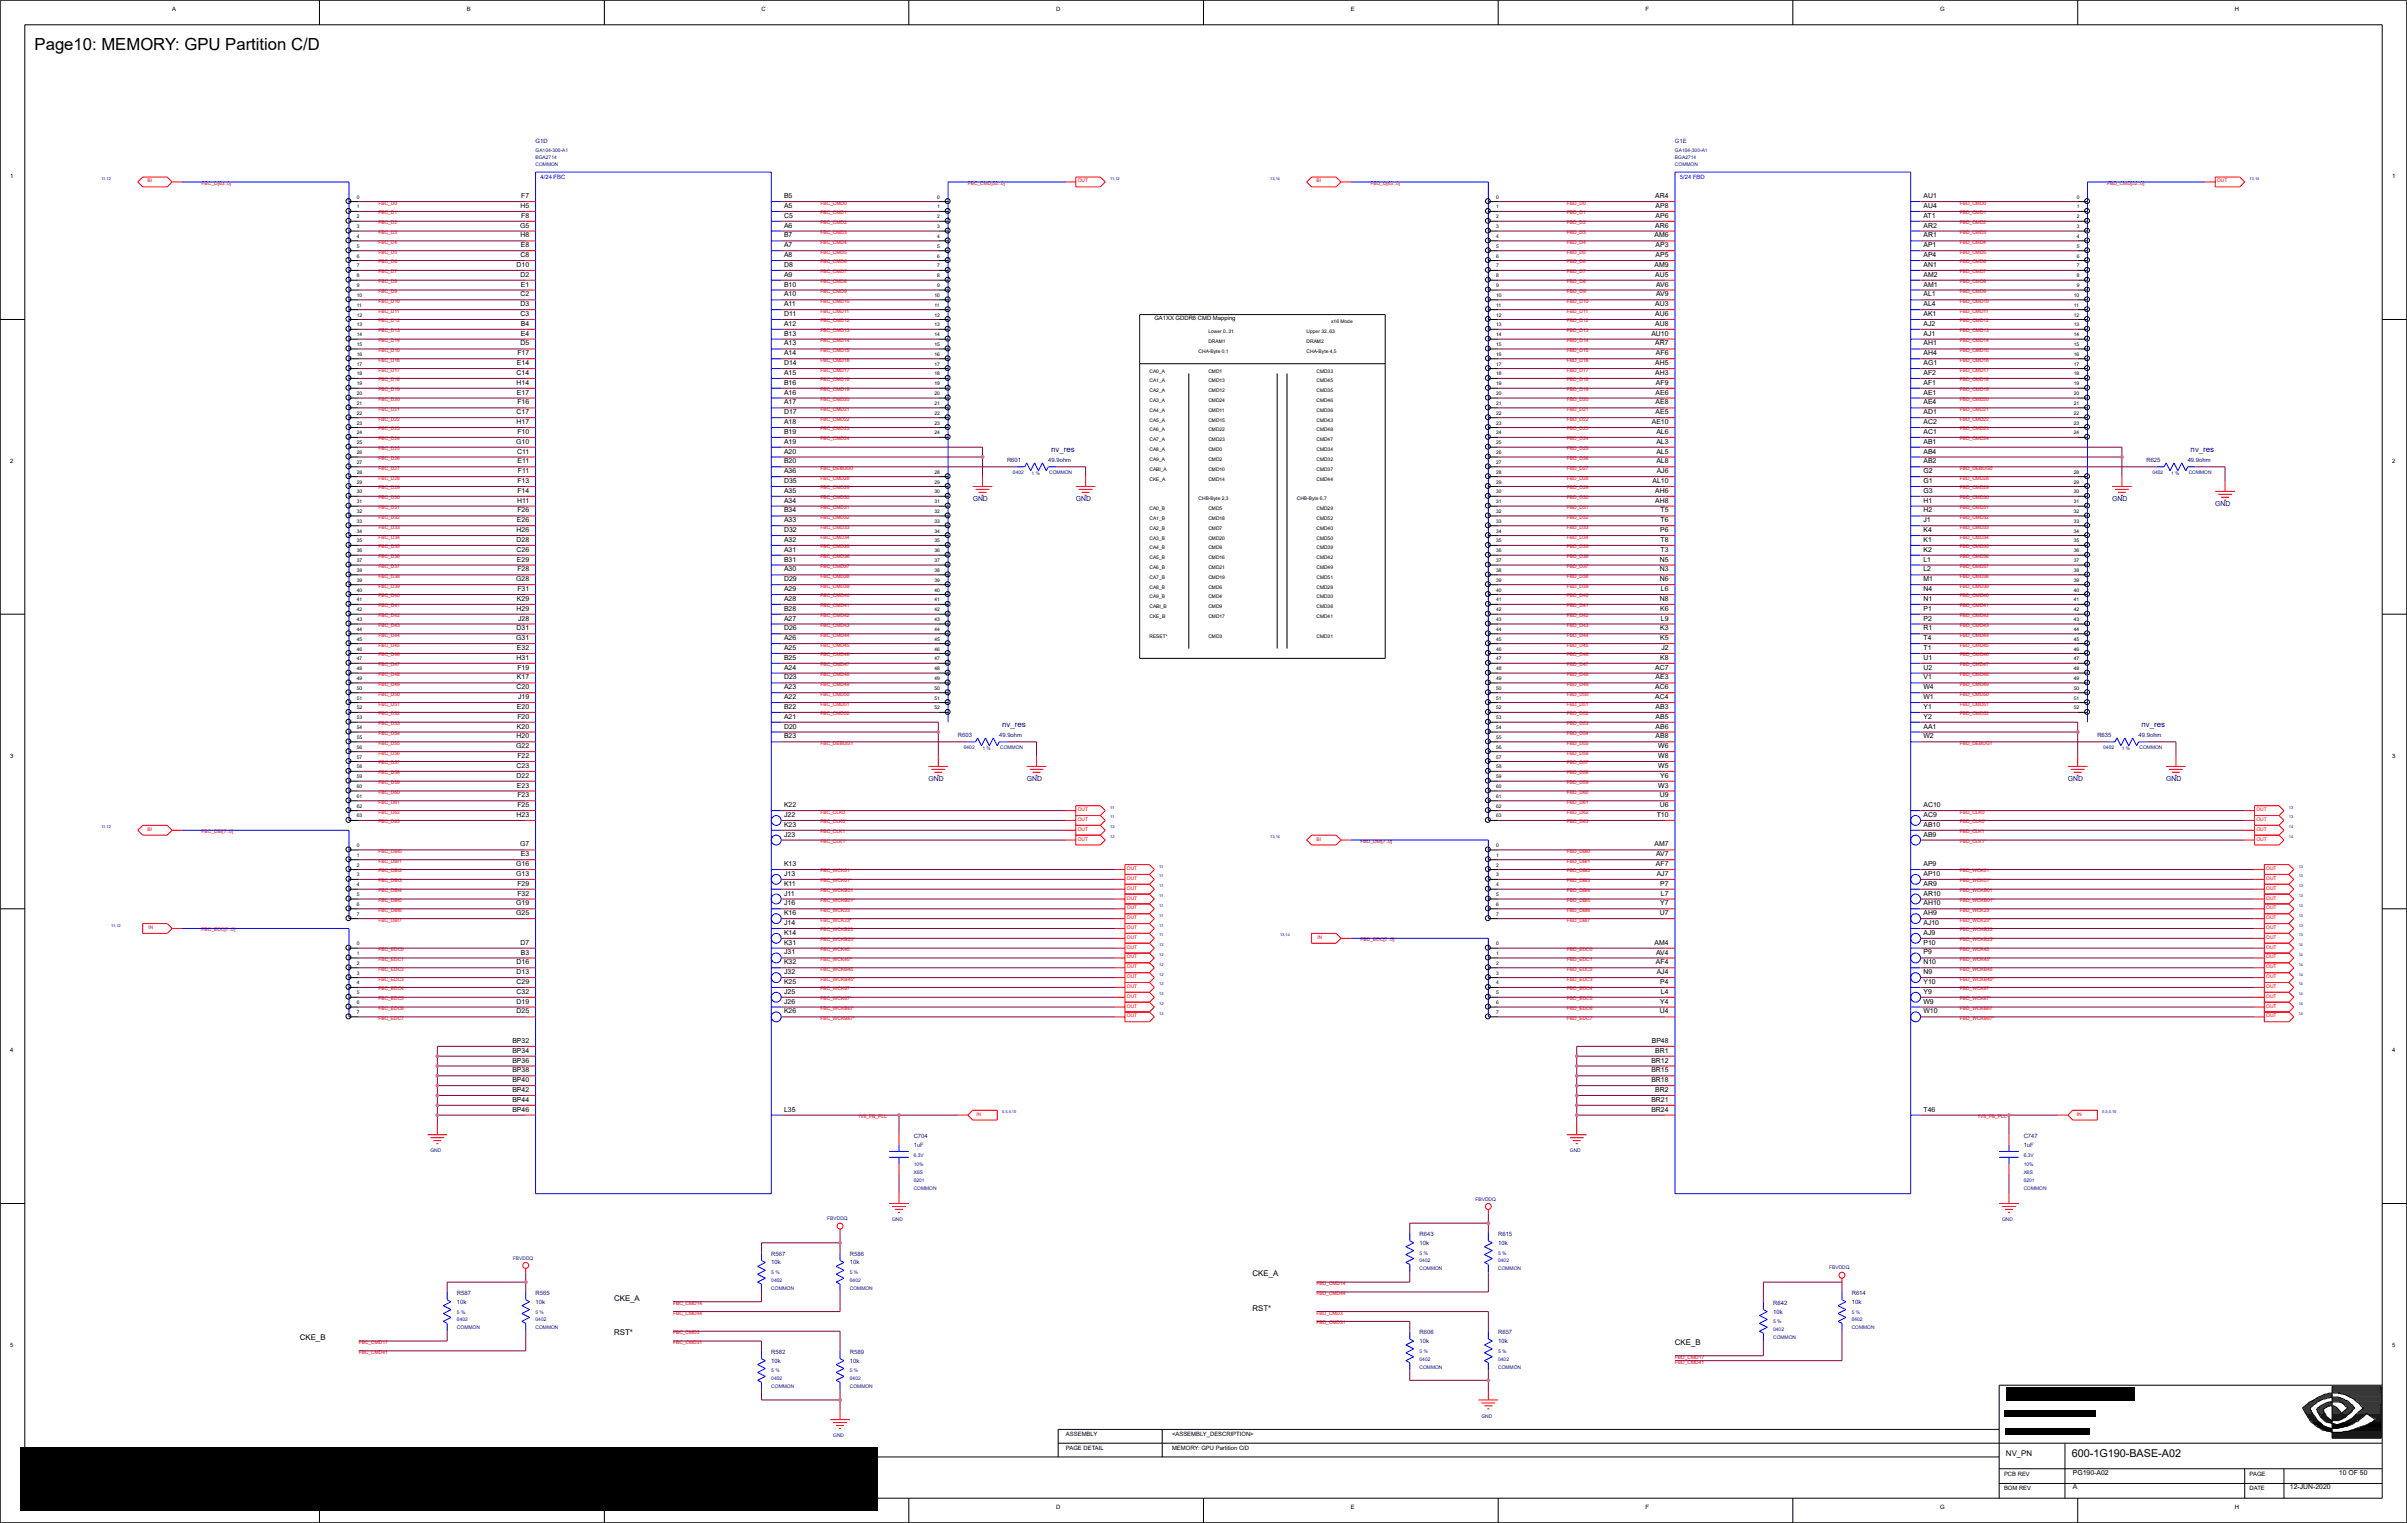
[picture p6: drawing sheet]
<svg xmlns="http://www.w3.org/2000/svg" width="122mm" height="77mm" viewBox="0 0 122 77" stroke-linecap="round" stroke-linejoin="round" font-family="sans-serif">
<defs><g id="words">
<text font-size=".8" x="1.8" y="2.6">Page10: MEMORY: GPU Partition C/D</text>
<text font-size=".5" x="105.2" y="74">600-1G190-BASE-A02</text>
<g font-size=".4" fill="#0000a0">
<text x="53.4" y="23">nv_res</text>
<text x="111.3" y="23">nv_res</text>
<text x="50.9" y="36.9">nv_res</text>
<text x="108.8" y="36.9">nv_res</text>
</g>
<g font-size=".4">
<text x="63.6" y="64.8">CKE_A</text>
<text x="15.2" y="68.1">CKE_B</text>
<text x="31.2" y="66.1">CKE_A</text>
<text x="31.2" y="67.8">RST*</text>
<text x="63.6" y="66.6">RST*</text>
<text x="85.1" y="68.3">CKE_B</text>
<text x="101.9" y="74">NV_PN</text>
</g>
<g font-size=".3">
<text x="8.7" y=".6">A</text>
<text x="23.7" y=".6">B</text>
<text x="38.7" y=".6">C</text>
<text x="53.6" y=".6">D</text>
<text x="68.6" y=".6">E</text>
<text x="83.6" y=".6">F</text>
<text x="98.6" y=".6">G</text>
<text x="113.5" y=".6">H</text>
<text x=".5" y="9">1</text>
<text x="26.4" y="11.6">G5</text>
<text x="26.4" y="10.6">H5</text>
<text x="26.5" y="11.1">F8</text>
<text x="26.5" y="10.1">F7</text>
<text x="39.8" y="11.6">A6</text>
<text x="39.8" y="11.1">C5</text>
<text x="39.8" y="10.6">A5</text>
<text x="39.8" y="10.1">B5</text>
<text x="84.1" y="11.6">AR6</text>
<text x="84.1" y="10.1">AR4</text>
<text x="84.1" y="11.1">AP6</text>
<text x="84.1" y="10.6">AP8</text>
<text x="97.7" y="11.6">AR2</text>
<text x="97.7" y="11.1">AT1</text>
<text x="97.7" y="10.6">AU4</text>
<text x="97.7" y="10.1">AU1</text>
<text x="121.5" y="9">1</text>
<text x="26.2" y="13.6">D10</text>
<text x="26.4" y="17.5">D5</text>
<text x="26.4" y="16.1">C3</text>
<text x="26.4" y="15.6">D3</text>
<text x="26.4" y="15.1">C2</text>
<text x="26.4" y="14.1">D2</text>
<text x="26.4" y="13.1">C8</text>
<text x="26.4" y="12.1">H8</text>
<text x="26.5" y="17.1">E4</text>
<text x="26.5" y="16.6">B4</text>
<text x="26.5" y="14.6">E1</text>
<text x="26.5" y="12.6">E8</text>
<text x="39.8" y="17.5">A13</text>
<text x="39.8" y="17">B13</text>
<text x="39.8" y="16.6">A12</text>
<text x="39.8" y="16.1">D11</text>
<text x="39.8" y="15.6">A11</text>
<text x="39.8" y="15.1">A10</text>
<text x="39.8" y="14.6">B10</text>
<text x="39.8" y="14.1">A9</text>
<text x="39.8" y="13.6">D8</text>
<text x="39.8" y="13.1">A8</text>
<text x="39.8" y="12.6">A7</text>
<text x="39.8" y="12.1">B7</text>
<text x="58.6" y="16.3">GA1XX GDDR6 CMD Mapping</text>
<text x="83.9" y="17.1">AU10</text>
<text x="84" y="13.6">AM9</text>
<text x="84" y="12.1">AM6</text>
<text x="84.1" y="17.5">AR7</text>
<text x="84.1" y="16.6">AU8</text>
<text x="84.1" y="16.1">AU6</text>
<text x="84.1" y="15.6">AU3</text>
<text x="84.1" y="14.1">AU5</text>
<text x="84.1" y="13.1">AP5</text>
<text x="84.1" y="12.6">AP3</text>
<text x="84.1" y="15.1">AV9</text>
<text x="84.1" y="14.6">AV6</text>
<text x="97.7" y="17.5">AH1</text>
<text x="97.7" y="17">AJ1</text>
<text x="97.7" y="16.6">AJ2</text>
<text x="97.7" y="16.1">AK1</text>
<text x="97.7" y="15.6">AL4</text>
<text x="97.7" y="15.1">AL1</text>
<text x="97.7" y="14.6">AM1</text>
<text x="97.7" y="14.1">AM2</text>
<text x="97.7" y="13.6">AN1</text>
<text x="97.7" y="13.1">AP4</text>
<text x="97.7" y="12.6">AP1</text>
<text x="97.7" y="12.1">AR1</text>
<text x=".5" y="23.5">2</text>
<text x="26.2" y="22.5">G10</text>
<text x="26.2" y="19.5">H14</text>
<text x="26.2" y="19">C14</text>
<text x="26.2" y="21.5">H17</text>
<text x="26.2" y="21">C17</text>
<text x="26.3" y="20">E17</text>
<text x="26.3" y="18.5">E14</text>
<text x="26.3" y="23">C11</text>
<text x="26.3" y="22">F10</text>
<text x="26.3" y="20.5">F16</text>
<text x="26.3" y="18">F17</text>
<text x="26.3" y="23.5">E11</text>
<text x="39.8" y="23.5">B20</text>
<text x="39.8" y="23">A20</text>
<text x="39.8" y="22.5">A19</text>
<text x="39.8" y="22">B19</text>
<text x="39.8" y="21.5">A18</text>
<text x="39.8" y="21">D17</text>
<text x="39.8" y="20.5">A17</text>
<text x="39.8" y="20">A16</text>
<text x="39.8" y="19.5">B16</text>
<text x="39.8" y="19">A15</text>
<text x="39.8" y="18.5">D14</text>
<text x="39.8" y="18">A14</text>
<text x="83.9" y="21.5">AE10</text>
<text x="84.1" y="19">AH3</text>
<text x="84.1" y="18.5">AH5</text>
<text x="84.1" y="21">AE5</text>
<text x="84.1" y="20.5">AE8</text>
<text x="84.1" y="20">AE6</text>
<text x="84.1" y="19.5">AF9</text>
<text x="84.1" y="18">AF6</text>
<text x="84.1" y="23.5">AL8</text>
<text x="84.1" y="23">AL5</text>
<text x="84.1" y="22.5">AL3</text>
<text x="84.1" y="22">AL6</text>
<text x="97.7" y="23.5">AB2</text>
<text x="97.7" y="23">AB4</text>
<text x="97.7" y="22.5">AB1</text>
<text x="97.7" y="22">AC1</text>
<text x="97.7" y="21.5">AC2</text>
<text x="97.7" y="21">AD1</text>
<text x="97.7" y="20.5">AE4</text>
<text x="97.7" y="20">AE1</text>
<text x="97.7" y="19.5">AF1</text>
<text x="97.7" y="19">AF2</text>
<text x="97.7" y="18.5">AG1</text>
<text x="97.7" y="18">AH4</text>
<text x="121.5" y="23.5">2</text>
<text x="26.2" y="29.5">G28</text>
<text x="26.2" y="28">C26</text>
<text x="26.2" y="27.5">D28</text>
<text x="26.2" y="27">H26</text>
<text x="26.3" y="28.5">E29</text>
<text x="26.3" y="26.5">E26</text>
<text x="26.3" y="25.5">H11</text>
<text x="26.3" y="29">F28</text>
<text x="26.3" y="26">F26</text>
<text x="26.3" y="25">F14</text>
<text x="26.3" y="24.5">F13</text>
<text x="26.3" y="24">F11</text>
<text x="39.8" y="29.5">D29</text>
<text x="39.8" y="29">A30</text>
<text x="39.8" y="28.5">B31</text>
<text x="39.8" y="28">A31</text>
<text x="39.8" y="27.5">A32</text>
<text x="39.8" y="27">D32</text>
<text x="39.8" y="26.5">A33</text>
<text x="39.8" y="26">B34</text>
<text x="39.8" y="25.5">A34</text>
<text x="39.8" y="25">A35</text>
<text x="39.8" y="24.5">D35</text>
<text x="39.8" y="24">A36</text>
<text x="83.9" y="24.5">AL10</text>
<text x="84.1" y="25.5">AH8</text>
<text x="84.1" y="25">AH6</text>
<text x="84.2" y="24">AJ6</text>
<text x="84.3" y="29.5">N6</text>
<text x="84.3" y="29">N3</text>
<text x="84.3" y="28.5">N5</text>
<text x="84.3" y="27">P6</text>
<text x="84.3" y="28">T3</text>
<text x="84.3" y="27.5">T8</text>
<text x="84.3" y="26.5">T6</text>
<text x="84.3" y="26">T5</text>
<text x="97.7" y="29.5">M1</text>
<text x="97.7" y="29">L2</text>
<text x="97.7" y="28.5">L1</text>
<text x="97.7" y="28">K2</text>
<text x="97.7" y="27.5">K1</text>
<text x="97.7" y="27">K4</text>
<text x="97.7" y="26.5">J1</text>
<text x="97.7" y="26">H2</text>
<text x="97.7" y="25.5">H1</text>
<text x="97.7" y="25">G3</text>
<text x="97.7" y="24.5">G1</text>
<text x="97.7" y="24">G2</text>
<text x="26.2" y="32.5">G31</text>
<text x="26.2" y="35">C20</text>
<text x="26.2" y="33.5">H31</text>
<text x="26.2" y="32">D31</text>
<text x="26.2" y="31">H29</text>
<text x="26.3" y="34.5">K17</text>
<text x="26.3" y="33">E32</text>
<text x="26.3" y="30.5">K29</text>
<text x="26.3" y="34">F19</text>
<text x="26.3" y="30">F31</text>
<text x="26.3" y="35.5">J19</text>
<text x="26.3" y="31.5">J28</text>
<text x="39.8" y="35.5">A22</text>
<text x="39.8" y="35">A23</text>
<text x="39.8" y="34.5">D23</text>
<text x="39.8" y="34">A24</text>
<text x="39.8" y="33.5">B25</text>
<text x="39.8" y="33">A25</text>
<text x="39.8" y="32.5">A26</text>
<text x="39.8" y="32">D26</text>
<text x="39.8" y="31.5">A27</text>
<text x="39.8" y="31">B28</text>
<text x="39.8" y="30.5">A28</text>
<text x="39.8" y="30">A29</text>
<text x="84.1" y="35.5">AC4</text>
<text x="84.1" y="35">AC6</text>
<text x="84.1" y="34">AC7</text>
<text x="84.1" y="34.5">AE3</text>
<text x="84.3" y="30.5">N8</text>
<text x="84.3" y="33.5">K8</text>
<text x="84.3" y="32.5">K5</text>
<text x="84.3" y="32">K3</text>
<text x="84.3" y="31">K6</text>
<text x="84.4" y="31.5">L9</text>
<text x="84.4" y="30">L6</text>
<text x="84.4" y="33">J2</text>
<text x="97.7" y="35.5">W1</text>
<text x="97.7" y="35">W4</text>
<text x="97.7" y="34.5">V1</text>
<text x="97.7" y="34">U2</text>
<text x="97.7" y="33.5">U1</text>
<text x="97.7" y="33">T1</text>
<text x="97.7" y="32.5">T4</text>
<text x="97.7" y="32">R1</text>
<text x="97.7" y="31.5">P2</text>
<text x="97.7" y="31">P1</text>
<text x="97.7" y="30.5">N1</text>
<text x="97.7" y="30">N4</text>
<text x=".5" y="38.5">3</text>
<text x="26.2" y="38">G22</text>
<text x="26.2" y="39.5">D22</text>
<text x="26.2" y="39">C23</text>
<text x="26.2" y="37.5">H20</text>
<text x="26.2" y="41.5">H23</text>
<text x="26.3" y="40">E23</text>
<text x="26.3" y="37">K20</text>
<text x="26.3" y="36">E20</text>
<text x="26.3" y="38.5">F22</text>
<text x="26.3" y="41">F25</text>
<text x="26.3" y="40.5">F23</text>
<text x="26.3" y="36.5">F20</text>
<text x="39.8" y="42">K23</text>
<text x="39.8" y="41.5">J22</text>
<text x="39.8" y="41">K22</text>
<text x="39.8" y="37.5">B23</text>
<text x="39.8" y="37">D20</text>
<text x="39.8" y="36.5">A21</text>
<text x="39.8" y="36">B22</text>
<text x="84.1" y="37.5">AB8</text>
<text x="84.1" y="37">AB6</text>
<text x="84.1" y="36.5">AB5</text>
<text x="84.1" y="36">AB3</text>
<text x="84.2" y="41.5">T10</text>
<text x="84.2" y="40">W3</text>
<text x="84.2" y="39">W5</text>
<text x="84.2" y="38.5">W8</text>
<text x="84.2" y="38">W6</text>
<text x="84.3" y="41">U6</text>
<text x="84.3" y="40.5">U9</text>
<text x="84.3" y="39.5">Y6</text>
<text x="97.7" y="42">AB10</text>
<text x="97.7" y="41.5">AC9</text>
<text x="97.7" y="41">AC10</text>
<text x="97.7" y="37.5">W2</text>
<text x="97.7" y="37">AA1</text>
<text x="97.7" y="36.5">Y2</text>
<text x="97.7" y="36">Y1</text>
<text x="121.5" y="38.5">3</text>
<text x="26.2" y="46.5">G25</text>
<text x="26.2" y="46">G19</text>
<text x="26.2" y="44.5">G13</text>
<text x="26.2" y="44">G16</text>
<text x="26.3" y="45.5">F32</text>
<text x="26.3" y="45">F29</text>
<text x="26.4" y="43">G7</text>
<text x="26.4" y="48">D7</text>
<text x="26.5" y="43.5">E3</text>
<text x="39.8" y="48">K31</text>
<text x="39.8" y="47.5">K14</text>
<text x="39.8" y="47">J14</text>
<text x="39.8" y="46.5">K16</text>
<text x="39.8" y="46">J16</text>
<text x="39.8" y="45.5">J11</text>
<text x="39.8" y="45">K11</text>
<text x="39.8" y="44.5">J13</text>
<text x="39.8" y="44">K13</text>
<text x="39.8" y="42.5">J23</text>
<text x="84" y="48">AM4</text>
<text x="84" y="43">AM7</text>
<text x="84.1" y="44">AF7</text>
<text x="84.1" y="43.5">AV7</text>
<text x="84.2" y="44.5">AJ7</text>
<text x="84.3" y="46.5">U7</text>
<text x="84.3" y="46">Y7</text>
<text x="84.3" y="45">P7</text>
<text x="84.4" y="45.5">L7</text>
<text x="97.7" y="48">P10</text>
<text x="97.7" y="47.5">AJ9</text>
<text x="97.7" y="47">AJ10</text>
<text x="97.7" y="46.5">AH9</text>
<text x="97.7" y="46">AH10</text>
<text x="97.7" y="45.5">AR10</text>
<text x="97.7" y="45">AR9</text>
<text x="97.7" y="44.5">AP10</text>
<text x="97.7" y="44">AP9</text>
<text x="97.7" y="42.5">AB9</text>
<text x=".5" y="53.4">4</text>
<text x="26" y="54">BP36</text>
<text x="26" y="53.5">BP34</text>
<text x="26" y="53">BP32</text>
<text x="26.2" y="51.5">D25</text>
<text x="26.2" y="51">D19</text>
<text x="26.2" y="50.5">C32</text>
<text x="26.2" y="50">C29</text>
<text x="26.2" y="49.5">D13</text>
<text x="26.2" y="49">D16</text>
<text x="26.5" y="48.5">B3</text>
<text x="39.8" y="51.5">K26</text>
<text x="39.8" y="51">J26</text>
<text x="39.8" y="50.5">J25</text>
<text x="39.8" y="50">K25</text>
<text x="39.8" y="49.5">J32</text>
<text x="39.8" y="49">K32</text>
<text x="39.8" y="48.5">J31</text>
<text x="83.9" y="54">BR12</text>
<text x="83.9" y="53">BP48</text>
<text x="84.1" y="53.5">BR1</text>
<text x="84.1" y="49">AF4</text>
<text x="84.1" y="48.5">AV4</text>
<text x="84.2" y="49.5">AJ4</text>
<text x="84.3" y="51.5">U4</text>
<text x="84.3" y="51">Y4</text>
<text x="84.3" y="50">P4</text>
<text x="84.4" y="50.5">L4</text>
<text x="97.7" y="51.5">W10</text>
<text x="97.7" y="51">W9</text>
<text x="97.7" y="50.5">Y9</text>
<text x="97.7" y="50">Y10</text>
<text x="97.7" y="49.5">N9</text>
<text x="97.7" y="49">N10</text>
<text x="97.7" y="48.5">P9</text>
<text x="121.5" y="53.4">4</text>
<text x="26" y="56.5">BP46</text>
<text x="26" y="56">BP44</text>
<text x="26" y="55.5">BP42</text>
<text x="26" y="55">BP40</text>
<text x="26" y="54.5">BP38</text>
<text x="39.8" y="56.5">L35</text>
<text x="83.9" y="56.5">BR24</text>
<text x="83.9" y="56">BR21</text>
<text x="83.9" y="55">BR18</text>
<text x="83.9" y="54.5">BR15</text>
<text x="84.1" y="55.5">BR2</text>
<text x="97.7" y="56.5">T46</text>
<text x=".5" y="68.4">5</text>
<text x="121.5" y="68.4">5</text>
<text x="53.6" y="76.6">D</text>
<text x="54.1" y="73.7">PAGE DETAIL</text>
<text x="54.1" y="73">ASSEMBLY</text>
<text x="59.5" y="73">&lt;ASSEMBLY_DESCRIPTION&gt;</text>
<text x="59.5" y="73.7">MEMORY: GPU Partition C/D</text>
<text x="68.6" y="76.6">E</text>
<text x="83.6" y="76.6">F</text>
<text x="98.6" y="76.6">G</text>
<text x="101.8" y="75.7">BOM REV</text>
<text x="101.8" y="75">PCB REV</text>
<text x="105.3" y="75.7">A</text>
<text x="105.3" y="74.9">PG190-A02</text>
<text x="113.5" y="76.6">H</text>
<text x="114.3" y="75">PAGE</text>
<text x="114.3" y="75.7">DATE</text>
<text x="116.3" y="75.7">12-JUN-2020</text>
<text x="118.8" y="74.9">10 OF 50</text>
</g>
<g font-size=".3" fill="#0000a0">
<text x="27.2" y="7.2">G1D</text>
<text x="85.1" y="7.2">G1E</text>
<text x="51.2" y="23.5">R601</text>
<text x="53.2" y="23.5">49.9ohm</text>
<text x="109" y="23.5">R625</text>
<text x="111.1" y="23.5">49.9ohm</text>
<text x="49.4" y="25.5">GND</text>
<text x="54.6" y="25.5">GND</text>
<text x="107.3" y="25.5">GND</text>
<text x="112.5" y="25.7">GND</text>
<text x="47.2" y="39.7">GND</text>
<text x="48.7" y="37.4">R603</text>
<text x="50.8" y="37.4">49.9ohm</text>
<text x="52.2" y="39.7">GND</text>
<text x="105" y="39.7">GND</text>
<text x="106.5" y="37.4">R635</text>
<text x="108.6" y="37.4">49.9ohm</text>
<text x="110" y="39.7">GND</text>
<text x="46.4" y="57.8">C704</text>
<text x="46.4" y="58.2">1uF</text>
<text x="102.8" y="57.8">C747</text>
<text x="102.8" y="58.2">1uF</text>
<text x="23.2" y="65.8">R587</text>
<text x="27.2" y="65.8">R565</text>
<text x="39.2" y="63.8">R567</text>
<text x="39.2" y="64.2">10k</text>
<text x="43.2" y="63.8">R586</text>
<text x="43.2" y="64.2">10k</text>
<text x="72.1" y="62.8">R643</text>
<text x="72.1" y="63.2">10k</text>
<text x="76.1" y="62.8">R615</text>
<text x="76.1" y="63.2">10k</text>
<text x="94.1" y="65.8">R614</text>
<text x="23.2" y="66.2">10k</text>
<text x="27.2" y="66.2">10k</text>
<text x="39.2" y="68.8">R582</text>
<text x="39.2" y="69.2">10k</text>
<text x="43.2" y="68.8">R589</text>
<text x="43.2" y="69.2">10k</text>
<text x="72.1" y="67.8">R606</text>
<text x="72.1" y="68.2">10k</text>
<text x="76.1" y="67.8">R657</text>
<text x="76.1" y="68.2">10k</text>
<text x="90.1" y="66.3">R642</text>
<text x="90.1" y="66.7">10k</text>
<text x="94.1" y="66.2">10k</text>
</g>
<g font-size=".3" fill="#00f">
<text x="27.5" y="9.1">4/24 FBC</text>
<text x="85.3" y="9.1">5/24 FBD</text>
</g>
<g font-size=".2" fill="#f00">
<text x="7.5" y="9.3">BI</text>
<text x="10.2" y="9.4">FBC_D[63..0]</text>
<text x="19.2" y="10.4">FBC_D0</text>
<text x="19.2" y="10.9">FBC_D1</text>
<text x="19.2" y="11.4">FBC_D2</text>
<text x="19.2" y="11.9">FBC_D3</text>
<text x="41.7" y="10.4">FBC_CMD0</text>
<text x="41.7" y="10.9">FBC_CMD1</text>
<text x="41.7" y="11.4">FBC_CMD2</text>
<text x="41.7" y="11.9">FBC_CMD3</text>
<text x="49.2" y="9.4">FBC_CMD[52..0]</text>
<text x="54.7" y="9.3">OUT</text>
<text x="66.9" y="9.3">BI</text>
<text x="69.6" y="9.4">FBD_D[63..0]</text>
<text x="79.6" y="10.4">FBD_D0</text>
<text x="79.6" y="10.9">FBD_D1</text>
<text x="79.6" y="11.4">FBD_D2</text>
<text x="79.6" y="11.9">FBD_D3</text>
<text x="99.5" y="10.4">FBD_CMD0</text>
<text x="99.5" y="10.9">FBD_CMD1</text>
<text x="99.5" y="11.4">FBD_CMD2</text>
<text x="99.5" y="11.9">FBD_CMD3</text>
<text x="107" y="9.4">FBD_CMD[52..0]</text>
<text x="112.6" y="9.3">OUT</text>
<text x="19.2" y="15.4">FBC_D10</text>
<text x="19.2" y="15.9">FBC_D11</text>
<text x="19.2" y="16.4">FBC_D12</text>
<text x="19.2" y="16.9">FBC_D13</text>
<text x="19.2" y="17.4">FBC_D14</text>
<text x="19.2" y="17.9">FBC_D15</text>
<text x="19.2" y="12.4">FBC_D4</text>
<text x="19.2" y="12.9">FBC_D5</text>
<text x="19.2" y="13.4">FBC_D6</text>
<text x="19.2" y="13.9">FBC_D7</text>
<text x="19.2" y="14.4">FBC_D8</text>
<text x="19.2" y="14.9">FBC_D9</text>
<text x="41.7" y="15.4">FBC_CMD10</text>
<text x="41.7" y="15.9">FBC_CMD11</text>
<text x="41.7" y="16.4">FBC_CMD12</text>
<text x="41.7" y="16.9">FBC_CMD13</text>
<text x="41.7" y="17.4">FBC_CMD14</text>
<text x="41.7" y="17.9">FBC_CMD15</text>
<text x="41.7" y="12.4">FBC_CMD4</text>
<text x="41.7" y="12.9">FBC_CMD5</text>
<text x="41.7" y="13.4">FBC_CMD6</text>
<text x="41.7" y="13.9">FBC_CMD7</text>
<text x="41.7" y="14.4">FBC_CMD8</text>
<text x="41.7" y="14.9">FBC_CMD9</text>
<text x="79.6" y="15.4">FBD_D10</text>
<text x="79.6" y="15.9">FBD_D11</text>
<text x="79.6" y="16.4">FBD_D12</text>
<text x="79.6" y="16.9">FBD_D13</text>
<text x="79.6" y="17.4">FBD_D14</text>
<text x="79.6" y="17.9">FBD_D15</text>
<text x="79.6" y="12.4">FBD_D4</text>
<text x="79.6" y="12.9">FBD_D5</text>
<text x="79.6" y="13.4">FBD_D6</text>
<text x="79.6" y="13.9">FBD_D7</text>
<text x="79.6" y="14.4">FBD_D8</text>
<text x="79.6" y="14.9">FBD_D9</text>
<text x="99.5" y="15.4">FBD_CMD10</text>
<text x="99.5" y="15.9">FBD_CMD11</text>
<text x="99.5" y="16.4">FBD_CMD12</text>
<text x="99.5" y="16.9">FBD_CMD13</text>
<text x="99.5" y="17.4">FBD_CMD14</text>
<text x="99.5" y="17.9">FBD_CMD15</text>
<text x="99.5" y="12.4">FBD_CMD4</text>
<text x="99.5" y="12.9">FBD_CMD5</text>
<text x="99.5" y="13.4">FBD_CMD6</text>
<text x="99.5" y="13.9">FBD_CMD7</text>
<text x="99.5" y="14.4">FBD_CMD8</text>
<text x="99.5" y="14.9">FBD_CMD9</text>
<text x="19.2" y="18.4">FBC_D16</text>
<text x="19.2" y="18.9">FBC_D17</text>
<text x="19.2" y="19.4">FBC_D18</text>
<text x="19.2" y="19.9">FBC_D19</text>
<text x="19.2" y="20.4">FBC_D20</text>
<text x="19.2" y="20.9">FBC_D21</text>
<text x="19.2" y="21.4">FBC_D22</text>
<text x="19.2" y="21.9">FBC_D23</text>
<text x="19.2" y="22.4">FBC_D24</text>
<text x="19.2" y="22.9">FBC_D25</text>
<text x="19.2" y="23.4">FBC_D26</text>
<text x="19.2" y="23.9">FBC_D27</text>
<text x="41.7" y="18.4">FBC_CMD16</text>
<text x="41.7" y="18.9">FBC_CMD17</text>
<text x="41.7" y="19.4">FBC_CMD18</text>
<text x="41.7" y="19.9">FBC_CMD19</text>
<text x="41.7" y="20.4">FBC_CMD20</text>
<text x="41.7" y="20.9">FBC_CMD21</text>
<text x="41.7" y="21.4">FBC_CMD22</text>
<text x="41.7" y="21.9">FBC_CMD23</text>
<text x="41.7" y="22.4">FBC_CMD24</text>
<text x="41.7" y="23.9">FBC_DEBUG0</text>
<text x="79.6" y="18.4">FBD_D16</text>
<text x="79.6" y="18.9">FBD_D17</text>
<text x="79.6" y="19.4">FBD_D18</text>
<text x="79.6" y="19.9">FBD_D19</text>
<text x="79.6" y="20.4">FBD_D20</text>
<text x="79.6" y="20.9">FBD_D21</text>
<text x="79.6" y="21.4">FBD_D22</text>
<text x="79.6" y="21.9">FBD_D23</text>
<text x="79.6" y="22.4">FBD_D24</text>
<text x="79.6" y="22.9">FBD_D25</text>
<text x="79.6" y="23.4">FBD_D26</text>
<text x="79.6" y="23.9">FBD_D27</text>
<text x="99.5" y="18.4">FBD_CMD16</text>
<text x="99.5" y="18.9">FBD_CMD17</text>
<text x="99.5" y="19.4">FBD_CMD18</text>
<text x="99.5" y="19.9">FBD_CMD19</text>
<text x="99.5" y="20.4">FBD_CMD20</text>
<text x="99.5" y="20.9">FBD_CMD21</text>
<text x="99.5" y="21.4">FBD_CMD22</text>
<text x="99.5" y="21.9">FBD_CMD23</text>
<text x="99.5" y="22.4">FBD_CMD24</text>
<text x="99.5" y="23.9">FBD_DEBUG0</text>
<text x="19.2" y="24.4">FBC_D28</text>
<text x="19.2" y="24.9">FBC_D29</text>
<text x="19.2" y="25.4">FBC_D30</text>
<text x="19.2" y="25.9">FBC_D31</text>
<text x="19.2" y="26.4">FBC_D32</text>
<text x="19.2" y="26.9">FBC_D33</text>
<text x="19.2" y="27.4">FBC_D34</text>
<text x="19.2" y="27.9">FBC_D35</text>
<text x="19.2" y="28.4">FBC_D36</text>
<text x="19.2" y="28.9">FBC_D37</text>
<text x="19.2" y="29.3">FBC_D38</text>
<text x="19.2" y="29.8">FBC_D39</text>
<text x="41.7" y="24.4">FBC_CMD28</text>
<text x="41.7" y="24.9">FBC_CMD29</text>
<text x="41.7" y="25.4">FBC_CMD30</text>
<text x="41.7" y="25.9">FBC_CMD31</text>
<text x="41.7" y="26.4">FBC_CMD32</text>
<text x="41.7" y="26.9">FBC_CMD33</text>
<text x="41.7" y="27.4">FBC_CMD34</text>
<text x="41.7" y="27.9">FBC_CMD35</text>
<text x="41.7" y="28.4">FBC_CMD36</text>
<text x="41.7" y="28.9">FBC_CMD37</text>
<text x="41.7" y="29.3">FBC_CMD38</text>
<text x="41.7" y="29.8">FBC_CMD39</text>
<text x="79.6" y="24.4">FBD_D28</text>
<text x="79.6" y="24.9">FBD_D29</text>
<text x="79.6" y="25.4">FBD_D30</text>
<text x="79.6" y="25.9">FBD_D31</text>
<text x="79.6" y="26.4">FBD_D32</text>
<text x="79.6" y="26.9">FBD_D33</text>
<text x="79.6" y="27.4">FBD_D34</text>
<text x="79.6" y="27.9">FBD_D35</text>
<text x="79.6" y="28.4">FBD_D36</text>
<text x="79.6" y="28.9">FBD_D37</text>
<text x="79.6" y="29.3">FBD_D38</text>
<text x="79.6" y="29.8">FBD_D39</text>
<text x="99.5" y="24.4">FBD_CMD28</text>
<text x="99.5" y="24.9">FBD_CMD29</text>
<text x="99.5" y="25.4">FBD_CMD30</text>
<text x="99.5" y="25.9">FBD_CMD31</text>
<text x="99.5" y="26.4">FBD_CMD32</text>
<text x="99.5" y="26.9">FBD_CMD33</text>
<text x="99.5" y="27.4">FBD_CMD34</text>
<text x="99.5" y="27.9">FBD_CMD35</text>
<text x="99.5" y="28.4">FBD_CMD36</text>
<text x="99.5" y="28.9">FBD_CMD37</text>
<text x="99.5" y="29.3">FBD_CMD38</text>
<text x="99.5" y="29.8">FBD_CMD39</text>
<text x="19.2" y="30.3">FBC_D40</text>
<text x="19.2" y="30.8">FBC_D41</text>
<text x="19.2" y="31.3">FBC_D42</text>
<text x="19.2" y="31.8">FBC_D43</text>
<text x="19.2" y="32.3">FBC_D44</text>
<text x="19.2" y="32.8">FBC_D45</text>
<text x="19.2" y="33.3">FBC_D46</text>
<text x="19.2" y="33.8">FBC_D47</text>
<text x="19.2" y="34.3">FBC_D48</text>
<text x="19.2" y="34.8">FBC_D49</text>
<text x="19.2" y="35.3">FBC_D50</text>
<text x="19.2" y="35.8">FBC_D51</text>
<text x="41.7" y="30.3">FBC_CMD40</text>
<text x="41.7" y="30.8">FBC_CMD41</text>
<text x="41.7" y="31.3">FBC_CMD42</text>
<text x="41.7" y="31.8">FBC_CMD43</text>
<text x="41.7" y="32.3">FBC_CMD44</text>
<text x="41.7" y="32.8">FBC_CMD45</text>
<text x="41.7" y="33.3">FBC_CMD46</text>
<text x="41.7" y="33.8">FBC_CMD47</text>
<text x="41.7" y="34.3">FBC_CMD48</text>
<text x="41.7" y="34.8">FBC_CMD49</text>
<text x="41.7" y="35.3">FBC_CMD50</text>
<text x="41.7" y="35.8">FBC_CMD51</text>
<text x="79.6" y="30.3">FBD_D40</text>
<text x="79.6" y="30.8">FBD_D41</text>
<text x="79.6" y="31.3">FBD_D42</text>
<text x="79.6" y="31.8">FBD_D43</text>
<text x="79.6" y="32.3">FBD_D44</text>
<text x="79.6" y="32.8">FBD_D45</text>
<text x="79.6" y="33.3">FBD_D46</text>
<text x="79.6" y="33.8">FBD_D47</text>
<text x="79.6" y="34.3">FBD_D48</text>
<text x="79.6" y="34.8">FBD_D49</text>
<text x="79.6" y="35.3">FBD_D50</text>
<text x="79.6" y="35.8">FBD_D51</text>
<text x="99.5" y="30.3">FBD_CMD40</text>
<text x="99.5" y="30.8">FBD_CMD41</text>
<text x="99.5" y="31.3">FBD_CMD42</text>
<text x="99.5" y="31.8">FBD_CMD43</text>
<text x="99.5" y="32.3">FBD_CMD44</text>
<text x="99.5" y="32.8">FBD_CMD45</text>
<text x="99.5" y="33.3">FBD_CMD46</text>
<text x="99.5" y="33.8">FBD_CMD47</text>
<text x="99.5" y="34.3">FBD_CMD48</text>
<text x="99.5" y="34.8">FBD_CMD49</text>
<text x="99.5" y="35.3">FBD_CMD50</text>
<text x="99.5" y="35.8">FBD_CMD51</text>
<text x="19.2" y="36.3">FBC_D52</text>
<text x="19.2" y="36.8">FBC_D53</text>
<text x="19.2" y="37.3">FBC_D54</text>
<text x="19.2" y="37.8">FBC_D55</text>
<text x="19.2" y="38.3">FBC_D56</text>
<text x="19.2" y="38.8">FBC_D57</text>
<text x="19.2" y="39.3">FBC_D58</text>
<text x="19.2" y="39.8">FBC_D59</text>
<text x="19.2" y="40.3">FBC_D60</text>
<text x="19.2" y="40.8">FBC_D61</text>
<text x="19.2" y="41.3">FBC_D62</text>
<text x="19.2" y="41.8">FBC_D63</text>
<text x="41.7" y="41.3">FBC_CLK0</text>
<text x="41.7" y="41.8">FBC_CLK0*</text>
<text x="41.7" y="36.3">FBC_CMD52</text>
<text x="41.7" y="37.8">FBC_DEBUG1</text>
<text x="54.7" y="41.7">OUT</text>
<text x="54.7" y="41.2">OUT</text>
<text x="79.6" y="36.3">FBD_D52</text>
<text x="79.6" y="36.8">FBD_D53</text>
<text x="79.6" y="37.3">FBD_D54</text>
<text x="79.6" y="37.8">FBD_D55</text>
<text x="79.6" y="38.3">FBD_D56</text>
<text x="79.6" y="38.8">FBD_D57</text>
<text x="79.6" y="39.3">FBD_D58</text>
<text x="79.6" y="39.8">FBD_D59</text>
<text x="79.6" y="40.3">FBD_D60</text>
<text x="79.6" y="40.8">FBD_D61</text>
<text x="79.6" y="41.3">FBD_D62</text>
<text x="79.6" y="41.8">FBD_D63</text>
<text x="99.5" y="41.3">FBD_CLK0</text>
<text x="99.5" y="41.8">FBD_CLK0*</text>
<text x="99.5" y="36.3">FBD_CMD52</text>
<text x="99.5" y="37.8">FBD_DEBUG1</text>
<text x="114.6" y="41.7">OUT</text>
<text x="114.6" y="41.2">OUT</text>
<text x="7.5" y="42.2">BI</text>
<text x="7.5" y="47.2">IN</text>
<text x="10.2" y="42.3">FBC_DBI[7..0]</text>
<text x="10.2" y="47.3">FBC_EDC[7..0]</text>
<text x="19.2" y="43.3">FBC_DBI0</text>
<text x="19.2" y="43.8">FBC_DBI1</text>
<text x="19.2" y="44.3">FBC_DBI2</text>
<text x="19.2" y="44.8">FBC_DBI3</text>
<text x="19.2" y="45.3">FBC_DBI4</text>
<text x="19.2" y="45.8">FBC_DBI5</text>
<text x="19.2" y="46.3">FBC_DBI6</text>
<text x="19.2" y="46.8">FBC_DBI7</text>
<text x="41.7" y="42.3">FBC_CLK1</text>
<text x="41.7" y="42.8">FBC_CLK1*</text>
<text x="41.7" y="44.3">FBC_WCK01</text>
<text x="41.7" y="44.8">FBC_WCK01*</text>
<text x="41.7" y="46.3">FBC_WCK23</text>
<text x="41.7" y="46.8">FBC_WCK23*</text>
<text x="41.7" y="45.3">FBC_WCKB01</text>
<text x="41.7" y="45.8">FBC_WCKB01*</text>
<text x="41.7" y="47.3">FBC_WCKB23</text>
<text x="41.7" y="47.8">FBC_WCKB23*</text>
<text x="54.7" y="42.7">OUT</text>
<text x="54.7" y="42.2">OUT</text>
<text x="57.2" y="47.7">OUT</text>
<text x="57.2" y="47.2">OUT</text>
<text x="57.2" y="46.7">OUT</text>
<text x="57.2" y="46.2">OUT</text>
<text x="57.2" y="45.7">OUT</text>
<text x="57.2" y="45.2">OUT</text>
<text x="57.2" y="44.7">OUT</text>
<text x="57.2" y="44.2">OUT</text>
<text x="66.9" y="42.7">BI</text>
<text x="66.9" y="47.7">IN</text>
<text x="69.1" y="42.8">FBD_DBI[7..0]</text>
<text x="69.1" y="47.8">FBD_EDC[7..0]</text>
<text x="79.6" y="43.3">FBD_DBI0</text>
<text x="79.6" y="43.8">FBD_DBI1</text>
<text x="79.6" y="44.3">FBD_DBI2</text>
<text x="79.6" y="44.8">FBD_DBI3</text>
<text x="79.6" y="45.3">FBD_DBI4</text>
<text x="79.6" y="45.8">FBD_DBI5</text>
<text x="79.6" y="46.3">FBD_DBI6</text>
<text x="79.6" y="46.8">FBD_DBI7</text>
<text x="99.5" y="42.3">FBD_CLK1</text>
<text x="99.5" y="42.8">FBD_CLK1*</text>
<text x="99.5" y="44.3">FBD_WCK01</text>
<text x="99.5" y="44.8">FBD_WCK01*</text>
<text x="99.5" y="46.3">FBD_WCK23</text>
<text x="99.5" y="46.8">FBD_WCK23*</text>
<text x="99.5" y="45.3">FBD_WCKB01</text>
<text x="99.5" y="45.8">FBD_WCKB01*</text>
<text x="99.5" y="47.3">FBD_WCKB23</text>
<text x="99.5" y="47.8">FBD_WCKB23*</text>
<text x="114.6" y="42.7">OUT</text>
<text x="114.6" y="42.2">OUT</text>
<text x="115.1" y="47.7">OUT</text>
<text x="115.1" y="47.2">OUT</text>
<text x="115.1" y="46.7">OUT</text>
<text x="115.1" y="46.2">OUT</text>
<text x="115.1" y="45.7">OUT</text>
<text x="115.1" y="45.2">OUT</text>
<text x="115.1" y="44.7">OUT</text>
<text x="115.1" y="44.2">OUT</text>
<text x="19.2" y="48.3">FBC_EDC0</text>
<text x="19.2" y="48.8">FBC_EDC1</text>
<text x="19.2" y="49.3">FBC_EDC2</text>
<text x="19.2" y="49.8">FBC_EDC3</text>
<text x="19.2" y="50.3">FBC_EDC4</text>
<text x="19.2" y="50.8">FBC_EDC5</text>
<text x="19.2" y="51.3">FBC_EDC6</text>
<text x="19.2" y="51.8">FBC_EDC7</text>
<text x="41.7" y="48.3">FBC_WCK45</text>
<text x="41.7" y="48.8">FBC_WCK45*</text>
<text x="41.7" y="50.3">FBC_WCK67</text>
<text x="41.7" y="50.8">FBC_WCK67*</text>
<text x="41.7" y="49.3">FBC_WCKB45</text>
<text x="41.7" y="49.8">FBC_WCKB45*</text>
<text x="41.7" y="51.3">FBC_WCKB67</text>
<text x="41.7" y="51.8">FBC_WCKB67*</text>
<text x="57.2" y="51.7">OUT</text>
<text x="57.2" y="51.2">OUT</text>
<text x="57.2" y="50.7">OUT</text>
<text x="57.2" y="50.2">OUT</text>
<text x="57.2" y="49.7">OUT</text>
<text x="57.2" y="49.2">OUT</text>
<text x="57.2" y="48.7">OUT</text>
<text x="57.2" y="48.2">OUT</text>
<text x="79.6" y="48.3">FBD_EDC0</text>
<text x="79.6" y="48.8">FBD_EDC1</text>
<text x="79.6" y="49.3">FBD_EDC2</text>
<text x="79.6" y="49.8">FBD_EDC3</text>
<text x="79.6" y="50.3">FBD_EDC4</text>
<text x="79.6" y="50.8">FBD_EDC5</text>
<text x="79.6" y="51.3">FBD_EDC6</text>
<text x="79.6" y="51.8">FBD_EDC7</text>
<text x="99.5" y="48.3">FBD_WCK45</text>
<text x="99.5" y="48.8">FBD_WCK45*</text>
<text x="99.5" y="50.3">FBD_WCK67</text>
<text x="99.5" y="50.8">FBD_WCK67*</text>
<text x="99.5" y="49.3">FBD_WCKB45</text>
<text x="99.5" y="49.8">FBD_WCKB45*</text>
<text x="99.5" y="51.3">FBD_WCKB67</text>
<text x="99.5" y="51.8">FBD_WCKB67*</text>
<text x="115.1" y="51.7">OUT</text>
<text x="115.1" y="51.2">OUT</text>
<text x="115.1" y="50.7">OUT</text>
<text x="115.1" y="50.2">OUT</text>
<text x="115.1" y="49.7">OUT</text>
<text x="115.1" y="49.2">OUT</text>
<text x="115.1" y="48.7">OUT</text>
<text x="115.1" y="48.2">OUT</text>
<text x="43.6" y="56.8">1V8_FB_PLL</text>
<text x="49.6" y="56.7">IN</text>
<text x="100.4" y="56.8">1V8_FB_PLL</text>
<text x="105.5" y="56.7">IN</text>
<text x="66.9" y="65.3">FBD_CMD14</text>
<text x="66.9" y="65.8">FBD_CMD44</text>
<text x="18.2" y="68.3">FBC_CMD17</text>
<text x="18.2" y="68.8">FBC_CMD41</text>
<text x="34.2" y="66.3">FBC_CMD14</text>
<text x="34.2" y="68.3">FBC_CMD31</text>
<text x="34.2" y="67.8">FBC_CMD3</text>
<text x="34.2" y="66.8">FBC_CMD44</text>
<text x="66.9" y="67.3">FBD_CMD31</text>
<text x="66.9" y="66.8">FBD_CMD3</text>
<text x="85.1" y="69">FBD_CMD17</text>
<text x="85.1" y="69.3">FBD_CMD41</text>
</g>
<g font-size=".2">
<text x="18.1" y="11.6">3</text>
<text x="18.1" y="11.1">2</text>
<text x="18.1" y="10.6">1</text>
<text x="18.1" y="10.1">0</text>
<text x="47.6" y="11.6">3</text>
<text x="47.6" y="11.1">2</text>
<text x="47.6" y="10.6">1</text>
<text x="47.6" y="10.1">0</text>
<text x="76" y="11.6">3</text>
<text x="76" y="11.1">2</text>
<text x="76" y="10.6">1</text>
<text x="76" y="10.1">0</text>
<text x="105.5" y="11.6">3</text>
<text x="105.5" y="11.1">2</text>
<text x="105.5" y="10.6">1</text>
<text x="105.5" y="10.1">0</text>
<text x="18.1" y="17.6">15</text>
<text x="18.1" y="17.1">14</text>
<text x="18.1" y="16.6">13</text>
<text x="18.1" y="16.1">12</text>
<text x="18.1" y="15.6">11</text>
<text x="18.1" y="15.1">10</text>
<text x="18.1" y="14.6">9</text>
<text x="18.1" y="14.1">8</text>
<text x="18.1" y="13.6">7</text>
<text x="18.1" y="13.1">6</text>
<text x="18.1" y="12.6">5</text>
<text x="18.1" y="12.1">4</text>
<text x="47.5" y="17.6">15</text>
<text x="47.5" y="17.1">14</text>
<text x="47.5" y="16.6">13</text>
<text x="47.5" y="16.1">12</text>
<text x="47.5" y="15.6">11</text>
<text x="47.5" y="15.1">10</text>
<text x="47.6" y="14.6">9</text>
<text x="47.6" y="14.1">8</text>
<text x="47.6" y="13.6">7</text>
<text x="47.6" y="13.1">6</text>
<text x="47.6" y="12.6">5</text>
<text x="47.6" y="12.1">4</text>
<text x="60.9" y="17.9">CHA-Byte 0,1</text>
<text x="61.4" y="17.4">DRAM1</text>
<text x="61.4" y="16.9">Lower 0..31</text>
<text x="66.4" y="16.9">Upper 32..63</text>
<text x="66.4" y="17.4">DRAM2</text>
<text x="66.4" y="17.9">CHA-Byte 4,5</text>
<text x="67.6" y="16.4">x16 Mode</text>
<text x="76" y="17.6">15</text>
<text x="76" y="17.1">14</text>
<text x="76" y="16.6">13</text>
<text x="76" y="16.1">12</text>
<text x="76" y="15.6">11</text>
<text x="76" y="15.1">10</text>
<text x="76" y="14.6">9</text>
<text x="76" y="14.1">8</text>
<text x="76" y="13.6">7</text>
<text x="76" y="13.1">6</text>
<text x="76" y="12.6">5</text>
<text x="76" y="12.1">4</text>
<text x="105.3" y="17.6">15</text>
<text x="105.3" y="17.1">14</text>
<text x="105.3" y="16.6">13</text>
<text x="105.3" y="16.1">12</text>
<text x="105.3" y="15.6">11</text>
<text x="105.3" y="15.1">10</text>
<text x="105.5" y="14.6">9</text>
<text x="105.5" y="14.1">8</text>
<text x="105.5" y="13.6">7</text>
<text x="105.5" y="13.1">6</text>
<text x="105.5" y="12.6">5</text>
<text x="105.5" y="12.1">4</text>
<text x="18.1" y="23.6">27</text>
<text x="18.1" y="23.1">26</text>
<text x="18.1" y="22.6">25</text>
<text x="18.1" y="22.1">24</text>
<text x="18.1" y="21.6">23</text>
<text x="18.1" y="21.1">22</text>
<text x="18.1" y="20.6">21</text>
<text x="18.1" y="20.1">20</text>
<text x="18.1" y="19.6">19</text>
<text x="18.1" y="19.1">18</text>
<text x="18.1" y="18.6">17</text>
<text x="18.1" y="18.1">16</text>
<text x="47.5" y="22.1">24</text>
<text x="47.5" y="21.6">23</text>
<text x="47.5" y="21.1">22</text>
<text x="47.5" y="20.6">21</text>
<text x="47.5" y="20.1">20</text>
<text x="47.5" y="19.6">19</text>
<text x="47.5" y="19.1">18</text>
<text x="47.5" y="18.6">17</text>
<text x="47.5" y="18.1">16</text>
<text x="58.4" y="20.9">CA4_A</text>
<text x="58.4" y="20.4">CA3_A</text>
<text x="58.4" y="19.9">CA2_A</text>
<text x="58.4" y="18.9">CA0_A</text>
<text x="58.4" y="22.4">CA7_A</text>
<text x="58.4" y="19.4">CA1_A</text>
<text x="58.4" y="21.4">CA5_A</text>
<text x="58.4" y="23.4">CA9_A</text>
<text x="58.4" y="21.9">CA6_A</text>
<text x="58.4" y="22.9">CA8_A</text>
<text x="58.4" y="23.9">CABI_A</text>
<text x="61.4" y="21.9">CMD22</text>
<text x="61.4" y="23.4">CMD2</text>
<text x="61.4" y="23.9">CMD10</text>
<text x="61.4" y="19.9">CMD12</text>
<text x="61.4" y="20.4">CMD24</text>
<text x="61.4" y="21.4">CMD15</text>
<text x="61.4" y="22.9">CMD0</text>
<text x="61.4" y="22.4">CMD23</text>
<text x="61.4" y="18.9">CMD1</text>
<text x="61.4" y="20.9">CMD11</text>
<text x="61.4" y="19.4">CMD13</text>
<text x="66.9" y="22.4">CMD47</text>
<text x="66.9" y="21.9">CMD48</text>
<text x="66.9" y="19.4">CMD45</text>
<text x="66.9" y="18.9">CMD33</text>
<text x="66.9" y="20.4">CMD46</text>
<text x="66.9" y="20.9">CMD36</text>
<text x="66.9" y="21.4">CMD43</text>
<text x="66.9" y="23.9">CMD37</text>
<text x="66.9" y="23.4">CMD32</text>
<text x="66.9" y="22.9">CMD34</text>
<text x="66.9" y="19.9">CMD35</text>
<text x="76" y="23.6">27</text>
<text x="76" y="23.1">26</text>
<text x="76" y="22.6">25</text>
<text x="76" y="22.1">24</text>
<text x="76" y="21.6">23</text>
<text x="76" y="21.1">22</text>
<text x="76" y="20.6">21</text>
<text x="76" y="20.1">20</text>
<text x="76" y="19.6">19</text>
<text x="76" y="19.1">18</text>
<text x="76" y="18.6">17</text>
<text x="76" y="18.1">16</text>
<text x="105.3" y="22.1">24</text>
<text x="105.3" y="21.6">23</text>
<text x="105.3" y="21.1">22</text>
<text x="105.3" y="20.6">21</text>
<text x="105.3" y="20.1">20</text>
<text x="105.3" y="19.6">19</text>
<text x="105.3" y="19.1">18</text>
<text x="105.3" y="18.6">17</text>
<text x="105.3" y="18.1">16</text>
<text x="18.1" y="29.5">39</text>
<text x="18.1" y="29.1">38</text>
<text x="18.1" y="28.6">37</text>
<text x="18.1" y="28.1">36</text>
<text x="18.1" y="27.6">35</text>
<text x="18.1" y="27.1">34</text>
<text x="18.1" y="26.6">33</text>
<text x="18.1" y="26.1">32</text>
<text x="18.1" y="25.6">31</text>
<text x="18.1" y="25.1">30</text>
<text x="18.1" y="24.6">29</text>
<text x="18.1" y="24.1">28</text>
<text x="47.5" y="29.5">39</text>
<text x="47.5" y="29.1">38</text>
<text x="47.5" y="28.6">37</text>
<text x="47.5" y="28.1">36</text>
<text x="47.5" y="27.6">35</text>
<text x="47.5" y="27.1">34</text>
<text x="47.5" y="26.6">33</text>
<text x="47.5" y="26.1">32</text>
<text x="47.5" y="25.6">31</text>
<text x="47.5" y="25.1">30</text>
<text x="47.5" y="24.6">29</text>
<text x="47.5" y="24.1">28</text>
<text x="58.4" y="26.4">CA1_B</text>
<text x="58.4" y="24.4">CKE_A</text>
<text x="58.4" y="25.9">CA0_B</text>
<text x="58.4" y="26.9">CA2_B</text>
<text x="58.4" y="27.4">CA3_B</text>
<text x="58.4" y="27.9">CA4_B</text>
<text x="58.4" y="28.4">CA5_B</text>
<text x="58.4" y="28.9">CA6_B</text>
<text x="58.4" y="29.9">CA8_B</text>
<text x="58.4" y="29.4">CA7_B</text>
<text x="60.9" y="25.4">CHB-Byte 2,3</text>
<text x="61.4" y="26.4">CMD18</text>
<text x="61.4" y="26.9">CMD7</text>
<text x="61.4" y="27.9">CMD8</text>
<text x="61.4" y="25.9">CMD5</text>
<text x="61.4" y="28.4">CMD16</text>
<text x="61.4" y="28.9">CMD21</text>
<text x="61.4" y="29.4">CMD19</text>
<text x="61.4" y="29.9">CMD6</text>
<text x="61.4" y="27.4">CMD20</text>
<text x="61.4" y="24.4">CMD14</text>
<text x="65.9" y="25.4">CHB-Byte 6,7</text>
<text x="66.9" y="24.4">CMD44</text>
<text x="66.9" y="25.9">CMD29</text>
<text x="66.9" y="26.4">CMD52</text>
<text x="66.9" y="26.9">CMD40</text>
<text x="66.9" y="29.4">CMD51</text>
<text x="66.9" y="27.9">CMD39</text>
<text x="66.9" y="29.9">CMD28</text>
<text x="66.9" y="27.4">CMD50</text>
<text x="66.9" y="28.9">CMD49</text>
<text x="66.9" y="28.4">CMD42</text>
<text x="76" y="29.5">39</text>
<text x="76" y="29.1">38</text>
<text x="76" y="28.6">37</text>
<text x="76" y="28.1">36</text>
<text x="76" y="27.6">35</text>
<text x="76" y="27.1">34</text>
<text x="76" y="26.6">33</text>
<text x="76" y="26.1">32</text>
<text x="76" y="25.6">31</text>
<text x="76" y="25.1">30</text>
<text x="76" y="24.6">29</text>
<text x="76" y="24.1">28</text>
<text x="105.3" y="29.5">39</text>
<text x="105.3" y="29.1">38</text>
<text x="105.3" y="28.6">37</text>
<text x="105.3" y="28.1">36</text>
<text x="105.3" y="27.6">35</text>
<text x="105.3" y="27.1">34</text>
<text x="105.3" y="26.6">33</text>
<text x="105.3" y="26.1">32</text>
<text x="105.3" y="25.6">31</text>
<text x="105.3" y="25.1">30</text>
<text x="105.3" y="24.6">29</text>
<text x="105.3" y="24.1">28</text>
<text x="18.1" y="35.5">51</text>
<text x="18.1" y="35">50</text>
<text x="18.1" y="34.5">49</text>
<text x="18.1" y="34">48</text>
<text x="18.1" y="33.5">47</text>
<text x="18.1" y="33">46</text>
<text x="18.1" y="32.5">45</text>
<text x="18.1" y="32">44</text>
<text x="18.1" y="31.5">43</text>
<text x="18.1" y="31">42</text>
<text x="18.1" y="30.5">41</text>
<text x="18.1" y="30">40</text>
<text x="47.5" y="35.5">51</text>
<text x="47.5" y="35">50</text>
<text x="47.5" y="34.5">49</text>
<text x="47.5" y="34">48</text>
<text x="47.5" y="33.5">47</text>
<text x="47.5" y="33">46</text>
<text x="47.5" y="32.5">45</text>
<text x="47.5" y="32">44</text>
<text x="47.5" y="31.5">43</text>
<text x="47.5" y="31">42</text>
<text x="47.5" y="30.5">41</text>
<text x="47.5" y="30">40</text>
<text x="58.4" y="30.9">CABI_B</text>
<text x="58.4" y="32.4">RESET*</text>
<text x="58.4" y="31.4">CKE_B</text>
<text x="58.4" y="30.4">CA9_B</text>
<text x="61.4" y="30.9">CMD9</text>
<text x="61.4" y="30.4">CMD4</text>
<text x="61.4" y="31.4">CMD17</text>
<text x="61.4" y="32.4">CMD3</text>
<text x="66.9" y="32.4">CMD31</text>
<text x="66.9" y="30.4">CMD30</text>
<text x="66.9" y="31.4">CMD41</text>
<text x="66.9" y="30.9">CMD38</text>
<text x="76" y="35.5">51</text>
<text x="76" y="35">50</text>
<text x="76" y="34.5">49</text>
<text x="76" y="34">48</text>
<text x="76" y="33.5">47</text>
<text x="76" y="33">46</text>
<text x="76" y="32.5">45</text>
<text x="76" y="32">44</text>
<text x="76" y="31.5">43</text>
<text x="76" y="31">42</text>
<text x="76" y="30.5">41</text>
<text x="76" y="30">40</text>
<text x="105.3" y="35.5">51</text>
<text x="105.3" y="35">50</text>
<text x="105.3" y="34.5">49</text>
<text x="105.3" y="34">48</text>
<text x="105.3" y="33.5">47</text>
<text x="105.3" y="33">46</text>
<text x="105.3" y="32.5">45</text>
<text x="105.3" y="32">44</text>
<text x="105.3" y="31.5">43</text>
<text x="105.3" y="31">42</text>
<text x="105.3" y="30.5">41</text>
<text x="105.3" y="30">40</text>
<text x="18.1" y="41.5">63</text>
<text x="18.1" y="41">62</text>
<text x="18.1" y="40.5">61</text>
<text x="18.1" y="40">60</text>
<text x="18.1" y="39.5">59</text>
<text x="18.1" y="39">58</text>
<text x="18.1" y="38.5">57</text>
<text x="18.1" y="38">56</text>
<text x="18.1" y="37.5">55</text>
<text x="18.1" y="37">54</text>
<text x="18.1" y="36.5">53</text>
<text x="18.1" y="36">52</text>
<text x="47.5" y="36">52</text>
<text x="76" y="41.5">63</text>
<text x="76" y="41">62</text>
<text x="76" y="40.5">61</text>
<text x="76" y="40">60</text>
<text x="76" y="39.5">59</text>
<text x="76" y="39">58</text>
<text x="76" y="38.5">57</text>
<text x="76" y="38">56</text>
<text x="76" y="37.5">55</text>
<text x="76" y="37">54</text>
<text x="76" y="36.5">53</text>
<text x="76" y="36">52</text>
<text x="105.3" y="36">52</text>
<text x="18.1" y="46.5">7</text>
<text x="18.1" y="46">6</text>
<text x="18.1" y="45.5">5</text>
<text x="18.1" y="45">4</text>
<text x="18.1" y="44.5">3</text>
<text x="18.1" y="44">2</text>
<text x="18.1" y="43.5">1</text>
<text x="18.1" y="43">0</text>
<text x="76" y="46.5">7</text>
<text x="76" y="46">6</text>
<text x="76" y="45.5">5</text>
<text x="76" y="45">4</text>
<text x="76" y="44.5">3</text>
<text x="76" y="44">2</text>
<text x="76" y="43.5">1</text>
<text x="76" y="43">0</text>
<text x="18.1" y="51.5">7</text>
<text x="18.1" y="51">6</text>
<text x="18.1" y="50.5">5</text>
<text x="18.1" y="50">4</text>
<text x="18.1" y="49.5">3</text>
<text x="18.1" y="49">2</text>
<text x="18.1" y="48.5">1</text>
<text x="18.1" y="48">0</text>
<text x="76" y="51.5">7</text>
<text x="76" y="51">6</text>
<text x="76" y="50.5">5</text>
<text x="76" y="50">4</text>
<text x="76" y="49.5">3</text>
<text x="76" y="49">2</text>
<text x="76" y="48.5">1</text>
<text x="76" y="48">0</text>
</g>
<g font-size=".2" fill="#0000a0">
<text x="27.2" y="8.1">BGA2714</text>
<text x="27.2" y="7.7">GA104-300-A1</text>
<text x="27.2" y="8.4">COMMON</text>
<text x="85.1" y="8.1">BGA2714</text>
<text x="85.1" y="7.7">GA104-300-A1</text>
<text x="85.1" y="8.4">COMMON</text>
<text x="51.5" y="24.1">0402</text>
<text x="52.4" y="24.1">1 %</text>
<text x="53.3" y="24.1">COMMON</text>
<text x="109.3" y="24.1">0402</text>
<text x="110.3" y="24.1">1 %</text>
<text x="111.2" y="24.1">COMMON</text>
<text x="49" y="38">0402</text>
<text x="49.9" y="38.1">1 %</text>
<text x="50.8" y="38">COMMON</text>
<text x="106.8" y="38">0402</text>
<text x="107.8" y="38.1">1 %</text>
<text x="108.7" y="38">COMMON</text>
<text x="21.9" y="58.5">GND</text>
<text x="46.4" y="59.6">X6S</text>
<text x="46.4" y="59.2">10%</text>
<text x="46.4" y="58.8">6.3V</text>
<text x="79.7" y="58.5">GND</text>
<text x="102.8" y="58.8">6.3V</text>
<text x="102.8" y="59.6">X6S</text>
<text x="102.8" y="59.2">10%</text>
<text x="26.1" y="64">FBVDDQ</text>
<text x="39.2" y="64.7">5 %</text>
<text x="39.2" y="65.1">0402</text>
<text x="39.2" y="65.5">COMMON</text>
<text x="42" y="62">FBVDDQ</text>
<text x="43.2" y="64.7">5 %</text>
<text x="43.2" y="65.5">COMMON</text>
<text x="43.2" y="65.1">0402</text>
<text x="45.3" y="62">GND</text>
<text x="46.4" y="60">0201</text>
<text x="46.4" y="60.4">COMMON</text>
<text x="72.1" y="63.7">5 %</text>
<text x="72.1" y="64.1">0402</text>
<text x="72.1" y="64.5">COMMON</text>
<text x="75" y="61">FBVDDQ</text>
<text x="76.1" y="63.7">5 %</text>
<text x="76.1" y="64.5">COMMON</text>
<text x="76.1" y="64.1">0402</text>
<text x="92.9" y="64.5">FBVDDQ</text>
<text x="101.7" y="62">GND</text>
<text x="102.8" y="60.4">COMMON</text>
<text x="102.8" y="60">0201</text>
<text x="23.2" y="66.7">5 %</text>
<text x="23.2" y="67.5">COMMON</text>
<text x="23.2" y="67.1">0402</text>
<text x="27.2" y="67.1">0402</text>
<text x="27.2" y="67.5">COMMON</text>
<text x="27.2" y="66.7">5 %</text>
<text x="39.2" y="70.1">0402</text>
<text x="39.2" y="69.7">5 %</text>
<text x="39.2" y="70.5">COMMON</text>
<text x="43.2" y="69.7">5 %</text>
<text x="43.2" y="70.5">COMMON</text>
<text x="43.2" y="70.1">0402</text>
<text x="72.1" y="69.1">0402</text>
<text x="72.1" y="69.5">COMMON</text>
<text x="72.1" y="68.7">5 %</text>
<text x="76.1" y="68.7">5 %</text>
<text x="76.1" y="69.1">0402</text>
<text x="76.1" y="69.5">COMMON</text>
<text x="90.1" y="68">COMMON</text>
<text x="90.1" y="67.2">5 %</text>
<text x="90.1" y="67.6">0402</text>
<text x="94.1" y="67.1">0402</text>
<text x="94.1" y="66.7">5 %</text>
<text x="94.1" y="67.5">COMMON</text>
<text x="42.3" y="73">GND</text>
<text x="75.3" y="72">GND</text>
</g>
</g></defs>
<g fill="none" stroke="#00f" stroke-width=".05">
<path d="M9.2 9.2h8.5v32.5M27.2 8.7h12v51.9h-12zM39.2 19.7h.5M39.2 19.2h.5M39.2 18.7h.5M39.2 18.2h.5M39.2 17.7h.5M39.2 17.2h.5M39.2 16.7h.5M39.2 16.2h.5M39.2 15.7h.5M39.2 15.2h.5"/>
<path d="M39.2 14.7h.5M39.2 14.2h.5M39.2 13.7h.5M39.2 13.2h.5M39.2 12.7h.5M39.2 12.2h.5M39.2 11.7h.5M39.2 11.2h.5M39.2 10.7h.5M39.2 10.2h.5M54.1 9.2h-5.9v27.5M68.6 9.2h7v32.5"/>
<path d="M85.1 8.7h12v51.9h-12zM97.1 19.7h.5M97.1 19.2h.5M97.1 18.7h.5M97.1 18.2h.5M97.1 17.7h.5M97.1 17.2h.5M97.1 16.7h.5M97.1 16.2h.5M97.1 15.7h.5M97.1 15.2h.5M97.1 14.7h.5"/>
<path d="M97.1 14.2h.5M97.1 13.7h.5M97.1 13.2h.5M97.1 12.7h.5M97.1 12.2h.5M97.1 11.7h.5M97.1 11.2h.5M97.1 10.7h.5M97.1 10.2h.5M112 9.2h-6v27.5M39.2 37.2h.5M39.2 36.7h.5"/>
<path d="M39.2 23.2h.5M39.2 22.7h.5M39.2 37.7h.5M39.2 36.2h.5M39.2 35.7h.5M39.2 35.2h.5M39.2 34.7h.5M39.2 34.2h.5M39.2 33.7h.5M39.2 33.2h.5M39.2 32.7h.5M39.2 32.2h.5"/>
<path d="M39.2 31.7h.5M39.2 31.2h.5M39.2 30.7h.5M39.2 30.2h.5M39.2 29.7h.5M39.2 29.2h.5M39.2 28.7h.5M39.2 28.2h.5M39.2 27.7h.5M39.2 27.2h.5M39.2 26.7h.5M39.2 26.2h.5"/>
<path d="M39.2 25.7h.5M39.2 25.2h.5M39.2 24.7h.5M39.2 24.2h.5M39.2 23.7h.5M39.2 22.2h.5M39.2 21.7h.5M39.2 21.2h.5M39.2 20.7h.5M39.2 20.2h.5M49.2 37.7h.4M50.8 37.7h.4"/>
<path d="M51.7 23.7h.4M53.2 23.7h.4M97.1 37.2h.5M97.1 36.7h.5M97.1 23.2h.5M97.1 22.7h.5M97.1 37.7h.5M97.1 36.2h.5M97.1 35.7h.5M97.1 35.2h.5M97.1 34.7h.5M97.1 34.2h.5"/>
<path d="M97.1 33.7h.5M97.1 33.2h.5M97.1 32.7h.5M97.1 32.2h.5M97.1 31.7h.5M97.1 31.2h.5M97.1 30.7h.5M97.1 30.2h.5M97.1 29.7h.5M97.1 29.2h.5M97.1 28.7h.5M97.1 28.2h.5"/>
<path d="M97.1 27.7h.5M97.1 27.2h.5M97.1 26.7h.5M97.1 26.2h.5M97.1 25.7h.5M97.1 25.2h.5M97.1 24.7h.5M97.1 24.2h.5M97.1 23.7h.5M97.1 22.2h.5M97.1 21.7h.5M97.1 21.2h.5"/>
<path d="M97.1 20.7h.5M97.1 20.2h.5M107 37.7h.4M108.6 37.7h.4M109.5 23.7h.4M111.1 23.7h.4M9.2 47.2h8.5v4.5M9.2 42.2h8.5v4.5M39.2 51.2h.5M39.2 49.2h.5M39.2 47.2h.5M39.2 45.2h.5"/>
<path d="M39.2 50.2h.5M39.2 48.2h.5M39.2 46.2h.5M39.2 44.2h.5M39.2 42.2h.5M39.2 41.2h.5M39.2 56.6h.5M45.2 58.5h1M45.2 58.8h1M45.7 58.1v.4M45.7 58.8v.3M68.6 42.7h7v4"/>
<path d="M68.6 47.7h7v4M97.1 51.2h.5M97.1 49.2h.5M97.1 47.2h.5M97.1 45.2h.5M97.1 50.2h.5M97.1 48.2h.5M97.1 46.2h.5M97.1 44.2h.5M97.1 42.2h.5M97.1 41.2h.5M97.1 56.6h.5"/>
<path d="M101.5 58.5h1M101.5 58.8h1M102 58.1v.4M102 58.8v.3M22.7 65.6v.4M22.7 67.2v.4M26.7 65.6v.4M26.7 67.2v.4M38.7 63.6v.4M38.7 65.2v.4M38.7 68.6v.4M38.7 70.2v.4"/>
<path d="M42.7 63.6v.4M42.7 65.2v.4M42.7 68.6v.4M42.7 70.2v.4M71.6 62.6v.4M71.6 64.2v.4M71.6 67.6v.4M71.6 69.2v.4M75.6 62.6v.4M75.6 64.2v.4M75.6 67.6v.4M75.6 69.2v.4"/>
<path d="M89.6 66.1v.4M89.6 67.7v.4M93.6 65.6v.4M93.6 67.2v.4"/>
<circle cx="39.4" cy="47.7" r=".25"/>
<circle cx="39.4" cy="46.7" r=".25"/>
<circle cx="39.4" cy="51.7" r=".25"/>
<circle cx="39.4" cy="42.7" r=".25"/>
<circle cx="39.4" cy="41.7" r=".25"/>
<circle cx="39.4" cy="50.7" r=".25"/>
<circle cx="39.4" cy="49.7" r=".25"/>
<circle cx="39.4" cy="48.7" r=".25"/>
<circle cx="39.4" cy="44.7" r=".25"/>
<circle cx="39.4" cy="45.7" r=".25"/>
<circle cx="97.3" cy="47.7" r=".25"/>
<circle cx="97.3" cy="46.7" r=".25"/>
<circle cx="97.3" cy="51.7" r=".25"/>
<circle cx="97.3" cy="42.7" r=".25"/>
<circle cx="97.3" cy="41.7" r=".25"/>
<circle cx="97.3" cy="49.7" r=".25"/>
<circle cx="97.3" cy="50.7" r=".25"/>
<circle cx="97.3" cy="48.7" r=".25"/>
<circle cx="97.3" cy="44.7" r=".25"/>
<circle cx="97.3" cy="45.7" r=".25"/>
</g>
<g fill="#000" stroke="#00f" stroke-width=".05">
<path d="M49.7 37.5l-.1 .2zM49.7 37.5l.2 .4zM50.1 37.5l-.2 .4zM50.1 37.5l.2 .4zM50.5 37.5l-.2 .4zM50.5 37.5l.2 .4zM50.8 37.7l-.1 .2zM52.2 23.5l-.1 .2zM52.2 23.5l.2 .4zM52.6 23.5l-.2 .4zM52.6 23.5l.1 .4zM52.9 23.5l-.2 .4z"/>
<path d="M52.9 23.5l.2 .4zM53.2 23.7l-.1 .2zM107.5 37.5l-.1 .2zM107.5 37.5l.2 .4zM107.9 37.5l-.2 .4zM107.9 37.5l.2 .4zM108.3 37.5l-.2 .4zM108.3 37.5l.2 .4zM108.6 37.7l-.1 .2zM110 23.5l-.1 .2zM110 23.5l.2 .4zM110.4 23.5l-.2 .4z"/>
<path d="M110.4 23.5l.2 .4zM110.8 23.5l-.2 .4zM110.8 23.5l.2 .4zM111.1 23.7l-.1 .2zM22.5 67.1l.2 .1zM22.5 66.7l.4 .2zM22.5 66.7l.4-.2zM22.5 66.3l.4-.2zM22.5 67.1l.4-.2zM22.5 66.3l.4 .2zM22.7 66l.2 .1zM26.5 67.1l.2 .1z"/>
<path d="M26.5 66.7l.4 .2zM26.5 66.7l.4-.2zM26.5 66.3l.4-.2zM26.5 67.1l.4-.2zM26.5 66.3l.4 .2zM26.7 66l.2 .1zM38.5 70.1l.2 .1zM38.5 69.7l.4 .2zM38.5 69.7l.4-.2zM38.5 69.3l.4-.2zM38.5 65.1l.2 .1zM38.5 64.7l.4 .2z"/>
<path d="M38.5 64.7l.4-.2zM38.5 64.3l.4-.2zM38.5 70.1l.4-.2zM38.5 69.3l.4 .2zM38.7 69l.2 .1zM38.5 65.1l.4-.2zM38.5 64.3l.4 .2zM38.7 64l.2 .1zM42.5 70.1l.2 .1zM42.5 69.7l.4 .2zM42.5 69.7l.4-.2zM42.5 69.3l.4-.2z"/>
<path d="M42.5 65.1l.2 .1zM42.5 64.7l.4 .2zM42.5 64.7l.4-.2zM42.5 64.3l.4-.2zM42.5 70.1l.4-.2zM42.5 69.3l.4 .2zM42.7 69l.2 .1zM42.5 65.1l.4-.2zM42.5 64.3l.4 .2zM42.7 64l.2 .1zM71.4 69.1l.2 .1zM71.4 68.7l.4 .2z"/>
<path d="M71.4 68.7l.4-.2zM71.4 68.3l.4-.2zM71.4 64.1l.2 .1zM71.4 63.7l.4 .2zM71.4 63.7l.4-.2zM71.4 63.3l.4-.2zM71.4 69.1l.4-.2zM71.4 68.3l.4 .2zM71.6 68l.2 .1zM71.4 64.1l.4-.2zM71.4 63.3l.4 .2zM71.6 63l.2 .1z"/>
<path d="M75.4 69.1l.2 .1zM75.4 68.7l.4 .2zM75.4 68.7l.4-.2zM75.4 68.3l.4-.2zM75.4 64.1l.2 .1zM75.4 63.7l.4 .2zM75.4 63.7l.4-.2zM75.4 63.3l.4-.2zM75.4 69.1l.4-.2zM75.4 68.3l.4 .2zM75.6 68l.2 .1zM75.4 64.1l.4-.2z"/>
<path d="M75.4 63.3l.4 .2zM75.6 63l.2 .1zM89.4 67.6l.2 .1zM89.4 67.2l.4 .2zM89.4 67.2l.4-.2zM89.4 66.8l.4-.2zM89.4 67.6l.4-.2zM89.4 66.8l.4 .2zM89.6 66.5l.2 .1zM93.4 67.1l.2 .1zM93.4 66.7l.4 .2zM93.4 66.7l.4-.2z"/>
<path d="M93.4 66.3l.4-.2zM93.4 67.1l.4-.2zM93.4 66.3l.4 .2zM93.6 66l.2 .1z"/>
</g>
<g fill="none" stroke="#f00" stroke-width=".05">
<path d="M7.2 9.5h1.3M7.2 9h1.3M8.7 9.2h.5M26.7 19.7h.5M26.7 19.2h.5M26.7 18.7h.5M26.7 18.2h.5M26.7 17.7h.5M26.7 17.2h.5M26.7 16.7h.5M26.7 16.2h.5M26.7 15.7h.5"/>
<path d="M26.7 15.2h.5M26.7 14.7h.5M26.7 14.2h.5M26.7 13.7h.5M26.7 13.2h.5M26.7 12.7h.5M26.7 12.2h.5M26.7 11.7h.5M26.7 11.2h.5M26.7 10.7h.5M26.7 10.2h.5M54.1 9.2h.5"/>
<path d="M55.9 9h-1.3v.5h1.3M66.6 9.5h1.3M66.6 9h1.3M68.1 9.2h.5M84.6 19.7h.5M84.6 19.2h.5M84.6 18.7h.5M84.6 18.2h.5M84.6 17.7h.5M84.6 17.2h.5M84.6 16.7h.5M84.6 16.2h.5"/>
<path d="M84.6 15.7h.5M84.6 15.2h.5M84.6 14.7h.5M84.6 14.2h.5M84.6 13.7h.5M84.6 13.2h.5M84.6 12.7h.5M84.6 12.2h.5M84.6 11.7h.5M84.6 11.2h.5M84.6 10.7h.5M84.6 10.2h.5"/>
<path d="M112 9.2h.5M113.8 9h-1.3v.5h1.3M26.7 39.7h.5M26.7 39.2h.5M26.7 38.7h.5M26.7 38.2h.5M26.7 37.7h.5M26.7 37.2h.5M26.7 36.7h.5M26.7 36.2h.5M26.7 35.7h.5M26.7 35.2h.5"/>
<path d="M26.7 34.7h.5M26.7 34.2h.5M26.7 33.7h.5M26.7 33.2h.5M26.7 32.7h.5M26.7 32.2h.5M26.7 31.7h.5M26.7 31.2h.5M26.7 30.7h.5M26.7 30.2h.5M26.7 29.7h.5M26.7 29.2h.5"/>
<path d="M26.7 28.7h.5M26.7 28.2h.5M26.7 27.7h.5M26.7 27.2h.5M26.7 26.7h.5M26.7 26.2h.5M26.7 25.7h.5M26.7 25.2h.5M26.7 24.7h.5M26.7 24.2h.5M26.7 23.7h.5M26.7 23.2h.5"/>
<path d="M26.7 22.7h.5M26.7 22.2h.5M26.7 21.7h.5M26.7 21.2h.5M26.7 20.7h.5M26.7 20.2h.5M47.2 38.9h1M47.3 39.1h.7M47.5 39.2h.4M47.6 39.4h.1M47.7 38.4v.5M49.4 24.7h1"/>
<path d="M49.6 24.9h.7M49.7 25h.4M49.9 25.2h.1M49.9 24.2v.5M52.2 38.9h.9M52.3 39.1h.7M52.4 39.2h.4M52.6 39.4h.1M52.6 38.4v.5M54.6 24.7h1M54.8 24.9h.7M54.9 25h.4"/>
<path d="M55.1 25.2h.1M55.1 24.2v.5M84.6 39.7h.5M84.6 39.2h.5M84.6 38.7h.5M84.6 38.2h.5M84.6 37.7h.5M84.6 37.2h.5M84.6 36.7h.5M84.6 36.2h.5M84.6 35.7h.5M84.6 35.2h.5"/>
<path d="M84.6 34.7h.5M84.6 34.2h.5M84.6 33.7h.5M84.6 33.2h.5M84.6 32.7h.5M84.6 32.2h.5M84.6 31.7h.5M84.6 31.2h.5M84.6 30.7h.5M84.6 30.2h.5M84.6 29.7h.5M84.6 29.2h.5"/>
<path d="M84.6 28.7h.5M84.6 28.2h.5M84.6 27.7h.5M84.6 27.2h.5M84.6 26.7h.5M84.6 26.2h.5M84.6 25.7h.5M84.6 25.2h.5M84.6 24.7h.5M84.6 24.2h.5M84.6 23.7h.5M84.6 23.2h.5"/>
<path d="M84.6 22.7h.5M84.6 22.2h.5M84.6 21.7h.5M84.6 21.2h.5M84.6 20.7h.5M84.6 20.2h.5M105 38.9h1M105.2 39.1h.7M105.3 39.2h.4M105.5 39.4h.1M105.5 38.4v.5M107.3 24.7h1"/>
<path d="M107.4 24.9h.7M107.6 25h.4M107.7 25.2h.1M107.8 24.2v.5M110 38.9h1M110.2 39.1h.7M110.3 39.2h.4M110.5 39.4h.1M110.5 38.4v.5M112.5 25h1M112.7 25.1h.7M112.8 25.3h.4"/>
<path d="M113 25.4h.1M113 24.5v.5M7.2 42.4h1.3M7.2 41.9h1.3M8.5 46.9h-1.3v.5h1.3M8.7 47.2h.5M8.7 42.2h.5M21.7 57.6h1M21.9 57.8h.7M22 57.9h.4M22.2 58.1h.1M22.2 57.1v.5"/>
<path d="M26.7 56.6h.5M26.7 56.1h.5M26.7 55.6h.5M26.7 55.1h.5M26.7 54.6h.5M26.7 54.1h.5M26.7 53.6h.5M26.7 53.1h.5M26.7 51.7h.5M26.7 51.2h.5M26.7 50.7h.5M26.7 50.2h.5"/>
<path d="M26.7 49.7h.5M26.7 49.2h.5M26.7 48.7h.5M26.7 48.2h.5M26.7 46.7h.5M26.7 46.2h.5M26.7 45.7h.5M26.7 45.2h.5M26.7 44.7h.5M26.7 44.2h.5M26.7 43.7h.5M26.7 43.2h.5"/>
<path d="M26.7 41.7h.5M26.7 41.2h.5M26.7 40.7h.5M26.7 40.2h.5M45.7 57.6v.5M45.7 59.1v.5M48.7 56.6h.5M49.4 56.4h1.3v.5h-1.3M54.1 41.7h.5M54.1 41.2h.5M54.1 42.2h.5M54.1 42.7h.5"/>
<path d="M54.6 42.4h1.3M54.6 41.9h1.3M54.6 41.4h1.3M55.9 40.9h-1.3v2h1.3M56.6 51.7h.5M56.6 51.2h.5M56.6 50.7h.5M56.6 50.2h.5M56.6 49.7h.5M56.6 49.2h.5M56.6 48.7h.5M56.6 48.2h.5"/>
<path d="M56.6 46.7h.5M56.6 46.2h.5M56.6 45.7h.5M56.6 45.2h.5M56.6 44.7h.5M56.6 44.2h.5M56.6 47.2h.5M56.6 47.7h.5M57.1 46.9h1.3M57.1 47.4h1.3M57.1 51.4h1.3M57.1 50.9h1.3"/>
<path d="M57.1 50.4h1.3M57.1 49.9h1.3M57.1 49.4h1.3M57.1 48.9h1.3M57.1 48.4h1.3M57.1 47.9h1.3M57.1 46.4h1.3M57.1 45.9h1.3M57.1 45.4h1.3M57.1 44.9h1.3M57.1 44.4h1.3M58.4 43.9h-1.3v8h1.3"/>
<path d="M66.6 42.4h1.3M66.6 42.9h1.3M67.9 47.4h-1.3v.5h1.3M68.1 42.7h.5M68.1 47.7h.5M79.6 57.6h1M79.7 57.8h.7M79.9 57.9h.4M80 58.1h.1M80.1 57.1v.5M84.6 56.6h.5M84.6 56.1h.5"/>
<path d="M84.6 55.6h.5M84.6 55.1h.5M84.6 54.6h.5M84.6 54.1h.5M84.6 53.6h.5M84.6 53.1h.5M84.6 51.7h.5M84.6 51.2h.5M84.6 50.7h.5M84.6 50.2h.5M84.6 49.7h.5M84.6 49.2h.5"/>
<path d="M84.6 48.7h.5M84.6 48.2h.5M84.6 46.7h.5M84.6 46.2h.5M84.6 45.7h.5M84.6 45.2h.5M84.6 44.7h.5M84.6 44.2h.5M84.6 43.7h.5M84.6 43.2h.5M84.6 41.7h.5M84.6 41.2h.5"/>
<path d="M84.6 40.7h.5M84.6 40.2h.5M102 57.6v.5M102 59.1v.5M104.5 56.6h.5M105.3 56.4h1.2v.5h-1.2M114 41.7h.5M114 41.2h.5M114 42.2h.5M114 42.7h.5M114.5 51.7h.5M114.5 51.2h.5"/>
<path d="M114.5 50.7h.5M114.5 50.2h.5M114.5 49.7h.5M114.5 49.2h.5M114.5 48.7h.5M114.5 48.2h.5M114.5 46.7h.5M114.5 46.2h.5M114.5 45.7h.5M114.5 45.2h.5M114.5 44.7h.5M114.5 44.2h.5"/>
<path d="M114.5 47.2h.5M114.5 42.4h1.3M114.5 41.9h1.3M114.5 41.4h1.3M114.5 47.7h.5M115 46.9h1.3M115 47.4h1.3M115 51.4h1.3M115 50.9h1.3M115 50.4h1.3M115 49.9h1.3M115 49.4h1.3"/>
<path d="M115 48.9h1.3M115 48.4h1.3M115 47.9h1.3M115 46.4h1.3M115 45.9h1.3M115 45.4h1.3M115 44.9h1.3M115 44.4h1.3M115.8 40.9h-1.3v2h1.3M116.3 43.9h-1.3v8h1.3M26.7 64.4v.2M42.2 72.1h1"/>
<path d="M42.3 72.3h.7M42.5 72.4h.4M42.6 72.6h.1M42.7 62.4v.2M42.7 71.6v.5M45.2 61.1h1M45.3 61.3h.7M45.5 61.4h.4M45.6 61.6h.1M45.7 60.6v.5M75.1 71.1h1M75.3 71.3h.6"/>
<path d="M75.4 71.4h.4M75.6 71.6h.1M75.6 61.4v.2M75.6 70.6v.5M93.6 64.9v.2M101.5 61.1h1M101.7 61.3h.7M101.8 61.4h.4M102 61.6h.1M102 60.6v.5"/>
<circle cx="26.7" cy="64.3" r=".15"/>
<circle cx="42.7" cy="62.3" r=".15"/>
<circle cx="75.6" cy="61.3" r=".15"/>
<circle cx="93.6" cy="64.8" r=".15"/>
</g>
<g fill="#000" stroke="#f00" stroke-width=".05">
<path d="M7 9.2l.2-.2zM7 9.2l.2 .3zM8.5 9.5l.2-.3zM8.5 9l.2 .2zM55.9 9.5l.2-.3zM55.9 9l.2 .2zM66.4 9.2l.2-.2zM66.4 9.2l.2 .3zM67.9 9.5l.2-.3zM67.9 9l.2 .2zM113.8 9.5l.2-.3zM113.8 9l.2 .2z"/>
<path d="M7.2 41.9l-.2 .3zM7 42.2l.2 .2zM8.5 47.4l.2-.2zM8.5 42.4l.2-.2zM8.5 46.9l.2 .3zM8.5 41.9l.2 .3zM49.2 56.6l.2-.2zM49.2 56.6l.2 .3zM55.9 42.9l.2-.2zM55.9 42.4l.2-.2zM55.9 41.9l.2-.2zM55.9 41.4l.2-.2z"/>
<path d="M55.9 42.4l.2 .3zM55.9 41.9l.2 .3zM55.9 41.4l.2 .3zM55.9 40.9l.2 .3zM58.6 51.7l-.2 .2zM58.6 51.2l-.2 .2zM58.4 50.9l.2-.2zM58.4 50.4l.2-.2zM58.6 49.7l-.2 .2zM58.6 49.2l-.2 .2zM58.4 48.9l.2-.2zM58.6 48.2l-.2 .2z"/>
<path d="M58.6 47.7l-.2 .2zM58.4 47.4l.2-.2zM58.6 46.7l-.2 .2zM58.6 46.2l-.2 .2zM58.4 45.9l.2-.2zM58.4 45.4l.2-.2zM58.4 44.9l.2-.2zM58.4 44.4l.2-.2zM58.4 51.4l.2 .3zM58.4 50.9l.2 .3zM58.4 50.4l.2 .3zM58.4 49.9l.2 .3z"/>
<path d="M58.4 49.4l.2 .3zM58.4 48.9l.2 .3zM58.4 48.4l.2 .3zM58.4 47.9l.2 .3zM58.4 47.4l.2 .3zM58.4 46.9l.2 .3zM58.4 46.4l.2 .3zM58.4 45.9l.2 .3zM58.4 45.4l.2 .3zM58.4 44.9l.2 .3zM58.4 44.4l.2 .3zM58.4 43.9l.2 .3z"/>
<path d="M66.4 42.7l.2-.3zM66.4 42.7l.2 .2zM67.9 47.9l.2-.2zM67.9 42.9l.2-.2zM67.9 47.4l.2 .3zM67.9 42.4l.2 .3zM105 56.6l.3-.2zM105 56.6l.3 .3zM115.8 42.9l.2-.2zM115.8 42.4l.2-.2zM115.8 41.9l.2-.2zM115.8 41.4l.2-.2z"/>
<path d="M115.8 42.4l.2 .3zM115.8 41.9l.2 .3zM115.8 41.4l.2 .3zM115.8 40.9l.2 .3zM116.3 51.9l.2-.2zM116.3 51.4l.2-.2zM116.3 50.9l.2-.2zM116.3 50.4l.2-.2zM116.3 49.9l.2-.2zM116.3 49.4l.2-.2zM116.3 48.9l.2-.2zM116.3 48.4l.2-.2z"/>
<path d="M116.3 47.9l.2-.2zM116.3 47.4l.2-.2zM116.3 46.9l.2-.2zM116.5 46.2l-.2 .2zM116.3 45.9l.2-.2zM116.3 45.4l.2-.2zM116.3 44.9l.2-.2zM116.3 44.4l.2-.2zM116.3 51.4l.2 .3zM116.3 50.9l.2 .3zM116.3 50.4l.2 .3zM116.3 49.9l.2 .3z"/>
<path d="M116.3 49.4l.2 .3zM116.3 48.9l.2 .3zM116.3 48.4l.2 .3zM116.3 47.9l.2 .3zM116.3 47.4l.2 .3zM116.3 46.9l.2 .3zM116.3 46.4l.2 .3zM116.3 45.9l.2 .3zM116.3 45.4l.2 .3zM116.3 44.9l.2 .3zM116.3 44.4l.2 .3zM116.3 43.9l.2 .3z"/>
</g>
<g fill="none" stroke="#800040" stroke-width=".05">
<path d="M18.2 10.2h8.5M18.2 15.2h8.5M18.2 15.7h8.5M18.2 16.2h8.5M18.2 16.7h8.5M18.2 17.2h8.5M18.2 17.7h8.5M18.2 18.2h8.5M18.2 18.7h8.5M18.2 19.2h8.5M18.2 19.7h8.5M18.2 10.7h8.5"/>
<path d="M18.2 11.2h8.5M18.2 11.7h8.5M18.2 12.2h8.5M18.2 12.7h8.5M18.2 13.2h8.5M18.2 13.7h8.5M18.2 14.2h8.5M18.2 14.7h8.5M39.7 10.2h8M39.7 15.2h8M39.7 15.7h8M39.7 16.2h8"/>
<path d="M39.7 16.7h8M39.7 17.2h8M39.7 17.7h8M39.7 18.2h8M39.7 18.7h8M39.7 19.2h8M39.7 19.7h8M39.7 10.7h8M39.7 11.2h8M39.7 11.7h8M39.7 12.2h8M39.7 12.7h8"/>
<path d="M39.7 13.2h8M39.7 13.7h8M39.7 14.2h8M39.7 14.7h8M76.1 10.2h8.5M76.1 15.2h8.5M76.1 15.7h8.5M76.1 16.2h8.5M76.1 16.7h8.5M76.1 17.2h8.5M76.1 17.7h8.5M76.1 18.2h8.5"/>
<path d="M76.1 18.7h8.5M76.1 19.2h8.5M76.1 19.7h8.5M76.1 10.7h8.5M76.1 11.2h8.5M76.1 11.7h8.5M76.1 12.2h8.5M76.1 12.7h8.5M76.1 13.2h8.5M76.1 13.7h8.5M76.1 14.2h8.5M76.1 14.7h8.5"/>
<path d="M97.6 10.2h7.9M97.6 15.2h7.9M97.6 15.7h7.9M97.6 16.2h7.9M97.6 16.7h7.9M97.6 17.2h7.9M97.6 17.7h7.9M97.6 18.2h7.9M97.6 18.7h7.9M97.6 19.2h7.9M97.6 19.7h7.9M97.6 10.7h7.9"/>
<path d="M97.6 11.2h7.9M97.6 11.7h7.9M97.6 12.2h7.9M97.6 12.7h7.9M97.6 13.2h7.9M97.6 13.7h7.9M97.6 14.2h7.9M97.6 14.7h7.9M18.2 20.2h8.5M18.2 20.7h8.5M18.2 21.2h8.5M18.2 21.7h8.5"/>
<path d="M18.2 22.2h8.5M18.2 24.2h8.5M18.2 24.7h8.5M18.2 25.2h8.5M18.2 25.7h8.5M18.2 26.2h8.5M18.2 26.7h8.5M18.2 27.2h8.5M18.2 27.7h8.5M18.2 28.2h8.5M18.2 28.7h8.5M18.2 29.2h8.5"/>
<path d="M18.2 29.7h8.5M18.2 30.2h8.5M18.2 30.7h8.5M18.2 31.2h8.5M18.2 31.7h8.5M18.2 32.2h8.5M18.2 32.7h8.5M18.2 33.2h8.5M18.2 33.7h8.5M18.2 34.2h8.5M18.2 34.7h8.5M18.2 35.2h8.5"/>
<path d="M18.2 35.7h8.5M18.2 36.2h8.5M18.2 22.7h8.5M18.2 23.2h8.5M18.2 23.7h8.5M18.2 36.7h8.5M18.2 37.2h8.5M18.2 37.7h8.5M18.2 38.2h8.5M18.2 38.7h8.5M18.2 39.2h8.5M18.2 39.7h8.5"/>
<path d="M39.7 20.2h8M39.7 20.7h8M39.7 21.2h8M39.7 21.7h8M39.7 22.2h8M39.7 24.2h8M39.7 24.7h8M39.7 25.2h8M39.7 25.7h8M39.7 26.2h8M39.7 26.7h8M39.7 27.2h8"/>
<path d="M39.7 27.7h8M39.7 28.2h8M39.7 28.7h8M39.7 29.2h8M39.7 29.7h8M39.7 30.2h8M39.7 30.7h8M39.7 31.2h8M39.7 31.7h8M39.7 32.2h8M39.7 32.7h8M39.7 33.2h8"/>
<path d="M39.7 33.7h8M39.7 34.2h8M39.7 34.7h8M39.7 35.2h8M39.7 35.7h8M39.7 36.2h8M39.7 22.7h10.2v1.5M39.7 23.2h10.2M39.7 23.7h12M39.7 36.7h8v1.7M39.7 37.2h8M39.7 37.7h9.5"/>
<path d="M51.2 37.7h1.4v.7M53.6 23.7h1.5v.5M76.1 20.2h8.5M76.1 20.7h8.5M76.1 21.2h8.5M76.1 21.7h8.5M76.1 22.2h8.5M76.1 24.2h8.5M76.1 24.7h8.5M76.1 25.2h8.5M76.1 25.7h8.5M76.1 26.2h8.5"/>
<path d="M76.1 26.7h8.5M76.1 27.2h8.5M76.1 27.7h8.5M76.1 28.2h8.5M76.1 28.7h8.5M76.1 29.2h8.5M76.1 29.7h8.5M76.1 30.2h8.5M76.1 30.7h8.5M76.1 31.2h8.5M76.1 31.7h8.5M76.1 32.2h8.5"/>
<path d="M76.1 32.7h8.5M76.1 33.2h8.5M76.1 33.7h8.5M76.1 34.2h8.5M76.1 34.7h8.5M76.1 35.2h8.5M76.1 35.7h8.5M76.1 36.2h8.5M76.1 22.7h8.5M76.1 23.2h8.5M76.1 23.7h8.5M76.1 36.7h8.5"/>
<path d="M76.1 37.2h8.5M76.1 37.7h8.5M76.1 38.2h8.5M76.1 38.7h8.5M76.1 39.2h8.5M76.1 39.7h8.5M97.6 20.2h7.9M97.6 20.7h7.9M97.6 21.2h7.9M97.6 21.7h7.9M97.6 22.2h7.9M97.6 24.2h7.9"/>
<path d="M97.6 24.7h7.9M97.6 25.2h7.9M97.6 25.7h7.9M97.6 26.2h7.9M97.6 26.7h7.9M97.6 27.2h7.9M97.6 27.7h7.9M97.6 28.2h7.9M97.6 28.7h7.9M97.6 29.2h7.9M97.6 29.7h7.9M97.6 30.2h7.9"/>
<path d="M97.6 30.7h7.9M97.6 31.2h7.9M97.6 31.7h7.9M97.6 32.2h7.9M97.6 32.7h7.9M97.6 33.2h7.9M97.6 33.7h7.9M97.6 34.2h7.9M97.6 34.7h7.9M97.6 35.2h7.9M97.6 35.7h7.9M97.6 36.2h7.9"/>
<path d="M97.6 22.7h10.2v1.5M97.6 23.2h10.2M97.6 23.7h11.9M97.6 36.7h7.9v1.7M97.6 37.2h7.9M97.6 37.7h9.4M109 37.7h1.5v.7M111.5 23.7h1.5v.8M18.2 41.2h8.5M18.2 41.7h8.5M18.2 40.2h8.5M18.2 40.7h8.5"/>
<path d="M18.2 43.2h8.5M18.2 43.7h8.5M18.2 44.2h8.5M18.2 44.7h8.5M18.2 45.2h8.5M18.2 45.7h8.5M18.2 46.2h8.5M18.2 46.7h8.5M18.2 48.2h8.5M18.2 48.7h8.5M18.2 49.2h8.5M18.2 49.7h8.5"/>
<path d="M18.2 50.2h8.5M18.2 50.7h8.5M18.2 51.2h8.5M18.2 51.7h8.5M22.2 56.6h4.5M22.2 56.1h4.5M22.2 55.6h4.5M22.2 55.1h4.5M22.2 54.6h4.5M22.2 54.1h4.5M22.2 53.6h4.5M26.7 53.1h-4.5v4"/>
<path d="M39.7 56.6h9M39.7 41.2h14.4M39.7 41.7h14.4M39.7 42.2h14.4M39.7 42.7h14.4M39.7 44.2h16.9M39.7 44.7h16.9M39.7 45.2h16.9M39.7 45.7h16.9M39.7 46.2h16.9M39.7 46.7h16.9M39.7 48.2h16.9"/>
<path d="M39.7 48.7h16.9M39.7 49.2h16.9M39.7 49.7h16.9M39.7 50.2h16.9M39.7 50.7h16.9M39.7 51.2h16.9M39.7 51.7h16.9M39.7 47.2h16.9M39.7 47.7h16.9M45.7 56.6v1M45.7 59.6v1M76.1 41.2h8.5"/>
<path d="M76.1 41.7h8.5M76.1 40.2h8.5M76.1 40.7h8.5M76.1 43.2h8.5M76.1 43.7h8.5M76.1 44.2h8.5M76.1 44.7h8.5M76.1 45.2h8.5M76.1 45.7h8.5M76.1 46.2h8.5M76.1 46.7h8.5M76.1 48.2h8.5"/>
<path d="M76.1 48.7h8.5M76.1 49.2h8.5M76.1 49.7h8.5M76.1 50.2h8.5M76.1 50.7h8.5M76.1 51.2h8.5M76.1 51.7h8.5M80.1 56.6h4.5M80.1 56.1h4.5M80.1 55.6h4.5M80.1 55.1h4.5M80.1 54.6h4.5"/>
<path d="M80.1 54.1h4.5M80.1 53.6h4.5M84.6 53.1h-4.5v4M97.6 56.6h6.9M97.6 41.2h16.4M97.6 41.7h16.4M97.6 42.2h16.4M97.6 42.7h16.4M97.6 44.2h16.9M97.6 44.7h16.9M97.6 45.2h16.9M97.6 45.7h16.9"/>
<path d="M97.6 46.2h16.9M97.6 46.7h16.9M97.6 48.2h16.9M97.6 48.7h16.9M97.6 49.2h16.9M97.6 49.7h16.9M97.6 50.2h16.9M97.6 50.7h16.9M97.6 51.2h16.9M97.6 51.7h16.9M97.6 47.2h16.9M97.6 47.7h16.9"/>
<path d="M102 56.6v1M102 59.6v1M22.7 67.6v.5h-4.5M26.7 65.1h-4v.5M26.7 64.6v1M26.7 67.6v1h-8.5M34.2 68.1h4.5v.5M34.2 67.6h8.5v1M38.7 65.6v.5h-4.5M38.7 70.6v.5h4M42.7 63.1h-4v.5M42.7 62.6v1"/>
<path d="M42.7 65.6v1h-8.5M42.7 70.6v1M66.9 67.1h4.7v.5M66.9 66.6h8.7v1M71.6 64.6v.5h-4.7M71.6 69.6v.5h4M75.6 62.1h-4v.5M75.6 61.6v1M75.6 64.6v1h-8.7M75.6 69.6v1M89.6 68.1v.8h-4.5M93.6 65.6v-.5h-4v1"/>
<path d="M93.6 67.6v1.5h-8.5"/>
</g>
<g fill="#f0f">
<circle cx="45.7" cy="56.6" r=".1"/>
<circle cx="102" cy="56.6" r=".1"/>
<circle cx="26.7" cy="65.1" r=".1"/>
<circle cx="42.7" cy="63.1" r=".1"/>
<circle cx="75.6" cy="62.1" r=".1"/>
<circle cx="22.2" cy="54.1" r=".1"/>
<circle cx="22.2" cy="56.6" r=".1"/>
<circle cx="22.2" cy="56.1" r=".1"/>
<circle cx="22.2" cy="55.6" r=".1"/>
<circle cx="22.2" cy="55.1" r=".1"/>
<circle cx="22.2" cy="54.6" r=".1"/>
<circle cx="22.2" cy="53.6" r=".1"/>
<circle cx="42.7" cy="71.1" r=".1"/>
<circle cx="49.9" cy="23.2" r=".1"/>
<circle cx="47.7" cy="37.2" r=".1"/>
<circle cx="75.6" cy="70.1" r=".1"/>
<circle cx="80.1" cy="53.6" r=".1"/>
<circle cx="80.1" cy="54.1" r=".1"/>
<circle cx="80.1" cy="54.6" r=".1"/>
<circle cx="80.1" cy="55.1" r=".1"/>
<circle cx="80.1" cy="56.1" r=".1"/>
<circle cx="80.1" cy="56.6" r=".1"/>
<circle cx="80.1" cy="55.6" r=".1"/>
<circle cx="107.8" cy="23.2" r=".1"/>
<circle cx="105.5" cy="37.2" r=".1"/>
</g>
<g fill="none" stroke="#000" stroke-width=".05">
<path d="M0 16.2h1.3M0 0h122.2v77.3h-122.2zM16.2 0v1.3M17.7 19.7h.5M17.7 19.2h.5M17.7 18.7h.5M17.7 18.2h.5M17.7 17.7h.5M17.7 17.2h.5M17.7 16.7h.5M17.7 16.2h.5M17.7 15.7h.5"/>
<path d="M17.7 15.2h.5M17.7 14.7h.5M17.7 14.2h.5M17.7 13.7h.5M17.7 13.2h.5M17.7 12.7h.5M17.7 12.2h.5M17.7 11.7h.5M17.7 11.2h.5M17.7 10.7h.5M17.7 10.2h.5M30.7 0v1.3"/>
<path d="M46.2 0v1.3M47.7 19.7h.5M47.7 19.2h.5M47.7 18.7h.5M47.7 18.2h.5M47.7 17.7h.5M47.7 17.2h.5M47.7 16.7h.5M47.7 16.2h.5M47.7 15.7h.5M47.7 15.2h.5M47.7 14.7h.5"/>
<path d="M47.7 14.2h.5M47.7 13.7h.5M47.7 13.2h.5M47.7 12.7h.5M47.7 12.2h.5M47.7 11.7h.5M47.7 11.2h.5M47.7 10.7h.5M47.7 10.2h.5M57.9 16h12.5v17.4h-12.5zM57.9 18.5h12.5M60.4 19v13.9"/>
<path d="M61.1 0v1.3M64.9 19v13.9M65.4 19v13.9M75.6 19.7h.5M75.6 19.2h.5M75.6 18.7h.5M75.6 18.2h.5M75.6 17.7h.5M75.6 17.2h.5M75.6 16.7h.5M75.6 16.2h.5M75.6 15.7h.5"/>
<path d="M75.6 15.2h.5M75.6 14.7h.5M75.6 14.2h.5M75.6 13.7h.5M75.6 13.2h.5M75.6 12.7h.5M75.6 12.2h.5M75.6 11.7h.5M75.6 11.2h.5M75.6 10.7h.5M75.6 10.2h.5M76.1 0v1.3"/>
<path d="M91.1 0v1.3M105.5 19.7h.5M105.5 19.2h.5M105.5 18.7h.5M105.5 18.2h.5M105.5 17.7h.5M105.5 17.2h.5M105.5 16.7h.5M105.5 16.2h.5M105.5 15.7h.5M105.5 15.2h.5M105.5 14.7h.5"/>
<path d="M105.5 14.2h.5M105.5 13.7h.5M105.5 13.2h.5M105.5 12.7h.5M105.5 12.2h.5M105.5 11.7h.5M105.5 11.2h.5M105.5 10.7h.5M105.5 10.2h.5M105.5 0v1.3M121 16.2h1.2M0 31.2h1.3"/>
<path d="M17.7 39.7h.5M17.7 39.2h.5M17.7 38.7h.5M17.7 38.2h.5M17.7 37.7h.5M17.7 37.2h.5M17.7 36.7h.5M17.7 36.2h.5M17.7 35.7h.5M17.7 35.2h.5M17.7 34.7h.5M17.7 34.2h.5"/>
<path d="M17.7 33.7h.5M17.7 33.2h.5M17.7 32.7h.5M17.7 32.2h.5M17.7 31.7h.5M17.7 31.2h.5M17.7 30.7h.5M17.7 30.2h.5M17.7 29.7h.5M17.7 29.2h.5M17.7 28.7h.5M17.7 28.2h.5"/>
<path d="M17.7 27.7h.5M17.7 27.2h.5M17.7 26.7h.5M17.7 26.2h.5M17.7 25.7h.5M17.7 25.2h.5M17.7 24.7h.5M17.7 24.2h.5M17.7 23.7h.5M17.7 23.2h.5M17.7 22.7h.5M17.7 22.2h.5"/>
<path d="M17.7 21.7h.5M17.7 21.2h.5M17.7 20.7h.5M17.7 20.2h.5M47.7 36.2h.5M47.7 35.7h.5M47.7 35.2h.5M47.7 34.7h.5M47.7 34.2h.5M47.7 33.7h.5M47.7 33.2h.5M47.7 32.7h.5"/>
<path d="M47.7 32.2h.5M47.7 31.7h.5M47.7 31.2h.5M47.7 30.7h.5M47.7 30.2h.5M47.7 29.7h.5M47.7 29.2h.5M47.7 28.7h.5M47.7 28.2h.5M47.7 27.7h.5M47.7 27.2h.5M47.7 26.7h.5"/>
<path d="M47.7 26.2h.5M47.7 25.7h.5M47.7 25.2h.5M47.7 24.7h.5M47.7 24.2h.5M47.7 22.2h.5M47.7 21.7h.5M47.7 21.2h.5M47.7 20.7h.5M47.7 20.2h.5M75.6 39.7h.5M75.6 39.2h.5"/>
<path d="M75.6 38.7h.5M75.6 38.2h.5M75.6 37.7h.5M75.6 37.2h.5M75.6 36.7h.5M75.6 36.2h.5M75.6 35.7h.5M75.6 35.2h.5M75.6 34.7h.5M75.6 34.2h.5M75.6 33.7h.5M75.6 33.2h.5"/>
<path d="M75.6 32.7h.5M75.6 32.2h.5M75.6 31.7h.5M75.6 31.2h.5M75.6 30.7h.5M75.6 30.2h.5M75.6 29.7h.5M75.6 29.2h.5M75.6 28.7h.5M75.6 28.2h.5M75.6 27.7h.5M75.6 27.2h.5"/>
<path d="M75.6 26.7h.5M75.6 26.2h.5M75.6 25.7h.5M75.6 25.2h.5M75.6 24.7h.5M75.6 24.2h.5M75.6 23.7h.5M75.6 23.2h.5M75.6 22.7h.5M75.6 22.2h.5M75.6 21.7h.5M75.6 21.2h.5"/>
<path d="M75.6 20.7h.5M75.6 20.2h.5M105.5 36.2h.5M105.5 35.7h.5M105.5 35.2h.5M105.5 34.7h.5M105.5 34.2h.5M105.5 33.7h.5M105.5 33.2h.5M105.5 32.7h.5M105.5 32.2h.5M105.5 31.7h.5"/>
<path d="M105.5 31.2h.5M105.5 30.7h.5M105.5 30.2h.5M105.5 29.7h.5M105.5 29.2h.5M105.5 28.7h.5M105.5 28.2h.5M105.5 27.7h.5M105.5 27.2h.5M105.5 26.7h.5M105.5 26.2h.5M105.5 25.7h.5"/>
<path d="M105.5 25.2h.5M105.5 24.7h.5M105.5 24.2h.5M105.5 22.2h.5M105.5 21.7h.5M105.5 21.2h.5M105.5 20.7h.5M105.5 20.2h.5M121 31.2h1.2M0 46.2h1.3M17.7 51.7h.5M17.7 51.2h.5"/>
<path d="M17.7 50.7h.5M17.7 50.2h.5M17.7 49.7h.5M17.7 49.2h.5M17.7 48.7h.5M17.7 48.2h.5M17.7 46.7h.5M17.7 46.2h.5M17.7 45.7h.5M17.7 45.2h.5M17.7 44.7h.5M17.7 44.2h.5"/>
<path d="M17.7 43.7h.5M17.7 43.2h.5M17.7 41.7h.5M17.7 41.2h.5M17.7 40.7h.5M17.7 40.2h.5M75.6 51.7h.5M75.6 51.2h.5M75.6 50.7h.5M75.6 50.2h.5M75.6 49.7h.5M75.6 49.2h.5"/>
<path d="M75.6 48.7h.5M75.6 48.2h.5M75.6 46.7h.5M75.6 46.2h.5M75.6 45.7h.5M75.6 45.2h.5M75.6 44.7h.5M75.6 44.2h.5M75.6 43.7h.5M75.6 43.2h.5M75.6 41.7h.5M75.6 41.2h.5"/>
<path d="M75.6 40.7h.5M75.6 40.2h.5M121 46.2h1.2M0 61.1h1.3M1.3 73.5v-72.2h119.7v74.8h-76.4M16.2 76.7v.6M30.7 76.7v.6M44.6 74h56.9M46.2 76.1v1.2M53.7 73.3h67.3M59 72.6v1.4M61.1 76.1v1.2"/>
<path d="M76.1 76.1v1.2M91.1 76.1v1.2M101.5 72.6h-47.8v1.4M101.5 75.4h19.5M101.5 74.6h19.5M104.9 73.3v2.8M105.5 76.1v1.2M114 74.6v1.5M116 74.6v1.5M117 71.5h.4v.1h-.4M117 71.6h.4M117.1 71.7h.3h-.3"/>
<path d="M117.1 71.5h.3M117.1 71.4h.4M117.1 71.8h.4M117.2 71.4h.3M117.2 71.9h.3M117.2 71.3h.4M117.2 72h.4M117.2 71.9h.4M117.3 71.3h.4M117.3 72h.3M117.3 72.1h.4M117.4 71.2h.3"/>
<path d="M117.4 72.2h.4M117.4 71.2h.4M117.5 72.3h.4M117.5 71.1h.4M117.6 72.4h.4M117.6 71.1h.5M117.7 71.6h.3M117.7 72.4h.3M117.7 71h.6M117.7 71.6v.1h.4M117.7 71.7h.3M117.7 72.5h.5"/>
<path d="M117.8 72.5h.5M117.8 71.8h.3M117.8 71.5h.4M117.8 71.9h.3M117.8 71h1M117.9 72h.3M117.9 71.9l.3 .1M117.9 72.6h.9M117.9 72h.4M117.9 71.4h.7M117.9 70.9h.6M118 72.1h.3"/>
<path d="M118 72.6h.5M118 72.1h.4M118 71.4h.5M118 70.9h.5M118 72.7h.5M118.1 72.2h.7M118.1 71.3h.4M118.1 71.5h-.4l.4 .1M118.1 70.8h.4M118.2 72.2h.3M118.2 72.3h.3M118.2 71.3h.3"/>
<path d="M118.2 72.7h.3M118.3 71.2h1M118.3 70.8h2.7M118.5 72.3h.1M118.5 72.1h.4M118.5 71.7h.4M118.5 71.6l.3 .1M118.5 71.5h.2M118.5 72h.7M118.5 71.6h.3M118.5 71.9h.7M118.5 72h.6"/>
<path d="M118.5 72.1h.5M118.5 71.9h.8M118.5 70.7h2.5M118.5 70.5h2.5M118.5 70.6h2.5M118.5 72.5h.5M118.5 72.4h.8M118.5 72.4h.9M118.5 71.2h.7M118.5 71.1h.6M118.5 71h.4M118.5 72.8h2.5"/>
<path d="M118.5 73h2.5M118.5 72.9h2.5M118.5 72.5h.7M118.5 71.8h.4M118.5 71.8h.9M118.5 70.4h2.5v2.7h-2.5zM118.9 72.3h.6M118.9 70.8h2.1M119 71.3h.4M119 71.8h.4M119 72.3h.6M119.1 71.7h.4"/>
<path d="M119.1 72.7h1.9M119.1 71.4h.4h-.3M119.2 71.6h.3M119.2 72.2h.6M119.2 70.9h1.8M119.2 71.5h.4M119.3 71.5l.3 .1h-.4M119.3 72.2h.5M119.3 70.9h1.7M119.4 72.1h.5M119.4 72.7h1.6M119.4 71h1.6"/>
<path d="M119.5 71h1.5M119.5 72h.5M119.6 72h.5M119.6 72.6h1.4M119.6 71.1h1.4M119.6 71.9h.5M119.7 71.9h.5M119.7 71.2h1.3M119.7 72.6h1.3M119.8 71.2h1.2M119.8 71.8h1.2M119.8 71.3h1.2"/>
<path d="M119.9 71.7h1.1M119.9 71.3h1.1M119.9 72.5h1.1M119.9 71.4h1.1M120 71.6h1M120 71.4h1M120 71.5h1M120 72.5h1M120.1 71.5h.9M120.2 72.4h.8M120.3 72.4h.7M120.3 71.9h.7"/>
<path d="M120.4 72.3h.6M120.4 71.9h.6M120.5 72h.5M120.5 72.2h.5M120.6 72h.4M120.6 72.2h.4M120.7 72.1h.3M121 61.1h1.2M121 70.4h-19.5v5.7"/>
<circle cx="17.7" cy="10.2" r=".12"/>
<circle cx="17.7" cy="12.2" r=".12"/>
<circle cx="17.7" cy="13.2" r=".12"/>
<circle cx="17.7" cy="19.2" r=".12"/>
<circle cx="17.7" cy="12.7" r=".12"/>
<circle cx="17.7" cy="11.7" r=".12"/>
<circle cx="17.7" cy="11.2" r=".12"/>
<circle cx="17.7" cy="10.7" r=".12"/>
<circle cx="17.7" cy="19.7" r=".12"/>
<circle cx="17.7" cy="18.2" r=".12"/>
<circle cx="17.7" cy="18.7" r=".12"/>
<circle cx="17.7" cy="14.2" r=".12"/>
<circle cx="17.7" cy="13.7" r=".12"/>
<circle cx="17.7" cy="15.7" r=".12"/>
<circle cx="17.7" cy="14.7" r=".12"/>
<circle cx="17.7" cy="15.2" r=".12"/>
<circle cx="17.7" cy="16.7" r=".12"/>
<circle cx="17.7" cy="16.2" r=".12"/>
<circle cx="17.7" cy="17.2" r=".12"/>
<circle cx="17.7" cy="17.7" r=".12"/>
<circle cx="48.1" cy="10.2" r=".12"/>
<circle cx="48.1" cy="12.2" r=".12"/>
<circle cx="48.1" cy="13.2" r=".12"/>
<circle cx="48.1" cy="19.2" r=".12"/>
<circle cx="48.1" cy="12.7" r=".12"/>
<circle cx="48.1" cy="11.7" r=".12"/>
<circle cx="48.1" cy="10.7" r=".12"/>
<circle cx="48.1" cy="11.2" r=".12"/>
<circle cx="48.1" cy="19.7" r=".12"/>
<circle cx="48.1" cy="18.2" r=".12"/>
<circle cx="48.1" cy="18.7" r=".12"/>
<circle cx="48.1" cy="14.2" r=".12"/>
<circle cx="48.1" cy="13.7" r=".12"/>
<circle cx="48.1" cy="14.7" r=".12"/>
<circle cx="48.1" cy="15.7" r=".12"/>
<circle cx="48.1" cy="16.7" r=".12"/>
<circle cx="48.1" cy="15.2" r=".12"/>
<circle cx="48.1" cy="16.2" r=".12"/>
<circle cx="48.1" cy="17.2" r=".12"/>
<circle cx="48.1" cy="17.7" r=".12"/>
<circle cx="75.6" cy="10.2" r=".12"/>
<circle cx="75.6" cy="12.2" r=".12"/>
<circle cx="75.6" cy="13.2" r=".12"/>
<circle cx="75.6" cy="19.2" r=".12"/>
<circle cx="75.6" cy="11.7" r=".12"/>
<circle cx="75.6" cy="12.7" r=".12"/>
<circle cx="75.6" cy="11.2" r=".12"/>
<circle cx="75.6" cy="10.7" r=".12"/>
<circle cx="75.6" cy="19.7" r=".12"/>
<circle cx="75.6" cy="18.2" r=".12"/>
<circle cx="75.6" cy="18.7" r=".12"/>
<circle cx="75.6" cy="14.2" r=".12"/>
<circle cx="75.6" cy="13.7" r=".12"/>
<circle cx="75.6" cy="14.7" r=".12"/>
<circle cx="75.6" cy="15.7" r=".12"/>
<circle cx="75.6" cy="15.2" r=".12"/>
<circle cx="75.6" cy="16.7" r=".12"/>
<circle cx="75.6" cy="16.2" r=".12"/>
<circle cx="75.6" cy="17.2" r=".12"/>
<circle cx="75.6" cy="17.7" r=".12"/>
<circle cx="106" cy="10.2" r=".12"/>
<circle cx="106" cy="12.2" r=".12"/>
<circle cx="106" cy="13.2" r=".12"/>
<circle cx="106" cy="11.7" r=".12"/>
<circle cx="106" cy="19.2" r=".12"/>
<circle cx="106" cy="12.7" r=".12"/>
<circle cx="106" cy="11.2" r=".12"/>
<circle cx="106" cy="10.7" r=".12"/>
<circle cx="106" cy="19.7" r=".12"/>
<circle cx="106" cy="18.2" r=".12"/>
<circle cx="106" cy="18.7" r=".12"/>
<circle cx="106" cy="14.2" r=".12"/>
<circle cx="106" cy="13.7" r=".12"/>
<circle cx="106" cy="15.7" r=".12"/>
<circle cx="106" cy="14.7" r=".12"/>
<circle cx="106" cy="15.2" r=".12"/>
<circle cx="106" cy="16.7" r=".12"/>
<circle cx="106" cy="16.2" r=".12"/>
<circle cx="106" cy="17.2" r=".12"/>
<circle cx="106" cy="17.7" r=".12"/>
<circle cx="17.7" cy="26.7" r=".12"/>
<circle cx="17.7" cy="27.7" r=".12"/>
<circle cx="17.7" cy="30.2" r=".12"/>
<circle cx="17.7" cy="38.2" r=".12"/>
<circle cx="17.7" cy="20.7" r=".12"/>
<circle cx="17.7" cy="29.2" r=".12"/>
<circle cx="17.7" cy="29.7" r=".12"/>
<circle cx="17.7" cy="38.7" r=".12"/>
<circle cx="17.7" cy="37.7" r=".12"/>
<circle cx="17.7" cy="28.7" r=".12"/>
<circle cx="17.7" cy="21.7" r=".12"/>
<circle cx="17.7" cy="20.2" r=".12"/>
<circle cx="17.7" cy="30.7" r=".12"/>
<circle cx="17.7" cy="28.2" r=".12"/>
<circle cx="17.7" cy="37.2" r=".12"/>
<circle cx="17.7" cy="21.2" r=".12"/>
<circle cx="17.7" cy="36.7" r=".12"/>
<circle cx="17.7" cy="39.2" r=".12"/>
<circle cx="17.7" cy="35.7" r=".12"/>
<circle cx="17.7" cy="27.2" r=".12"/>
<circle cx="17.7" cy="36.2" r=".12"/>
<circle cx="17.7" cy="22.2" r=".12"/>
<circle cx="17.7" cy="39.7" r=".12"/>
<circle cx="17.7" cy="31.2" r=".12"/>
<circle cx="17.7" cy="31.7" r=".12"/>
<circle cx="17.7" cy="23.2" r=".12"/>
<circle cx="17.7" cy="22.7" r=".12"/>
<circle cx="17.7" cy="23.7" r=".12"/>
<circle cx="17.7" cy="24.2" r=".12"/>
<circle cx="17.7" cy="32.7" r=".12"/>
<circle cx="17.7" cy="32.2" r=".12"/>
<circle cx="17.7" cy="25.2" r=".12"/>
<circle cx="17.7" cy="33.7" r=".12"/>
<circle cx="17.7" cy="24.7" r=".12"/>
<circle cx="17.7" cy="34.2" r=".12"/>
<circle cx="17.7" cy="25.7" r=".12"/>
<circle cx="17.7" cy="33.2" r=".12"/>
<circle cx="17.7" cy="35.2" r=".12"/>
<circle cx="17.7" cy="26.2" r=".12"/>
<circle cx="17.7" cy="34.7" r=".12"/>
<circle cx="48.1" cy="26.7" r=".13"/>
<circle cx="48.1" cy="27.7" r=".12"/>
<circle cx="48.1" cy="30.2" r=".12"/>
<circle cx="48.1" cy="29.7" r=".12"/>
<circle cx="48.1" cy="29.2" r=".12"/>
<circle cx="48.1" cy="20.7" r=".12"/>
<circle cx="48.1" cy="28.7" r=".12"/>
<circle cx="48.1" cy="21.7" r=".12"/>
<circle cx="48.1" cy="20.2" r=".12"/>
<circle cx="48.1" cy="30.7" r=".12"/>
<circle cx="48.1" cy="28.2" r=".12"/>
<circle cx="48.1" cy="21.2" r=".12"/>
<circle cx="48.1" cy="27.2" r=".12"/>
<circle cx="48.1" cy="36.2" r=".12"/>
<circle cx="48.1" cy="35.7" r=".12"/>
<circle cx="48.1" cy="22.2" r=".12"/>
<circle cx="48.1" cy="31.2" r=".12"/>
<circle cx="48.1" cy="31.7" r=".12"/>
<circle cx="48.1" cy="32.7" r=".12"/>
<circle cx="48.1" cy="24.2" r=".12"/>
<circle cx="48.1" cy="32.2" r=".12"/>
<circle cx="48.1" cy="25.7" r=".12"/>
<circle cx="48.1" cy="34.2" r=".12"/>
<circle cx="48.1" cy="33.7" r=".12"/>
<circle cx="48.1" cy="25.2" r=".12"/>
<circle cx="48.1" cy="24.7" r=".12"/>
<circle cx="48.1" cy="33.2" r=".12"/>
<circle cx="48.1" cy="26.2" r=".12"/>
<circle cx="48.1" cy="35.2" r=".12"/>
<circle cx="48.1" cy="34.7" r=".12"/>
<circle cx="75.6" cy="26.7" r=".12"/>
<circle cx="75.6" cy="27.7" r=".12"/>
<circle cx="75.6" cy="37.7" r=".12"/>
<circle cx="75.6" cy="38.2" r=".12"/>
<circle cx="75.6" cy="38.7" r=".12"/>
<circle cx="75.6" cy="20.7" r=".12"/>
<circle cx="75.6" cy="30.2" r=".12"/>
<circle cx="75.6" cy="29.7" r=".12"/>
<circle cx="75.6" cy="29.2" r=".12"/>
<circle cx="75.6" cy="28.7" r=".12"/>
<circle cx="75.6" cy="21.7" r=".12"/>
<circle cx="75.6" cy="20.2" r=".12"/>
<circle cx="75.6" cy="28.2" r=".12"/>
<circle cx="75.6" cy="37.2" r=".12"/>
<circle cx="75.6" cy="30.7" r=".12"/>
<circle cx="75.6" cy="21.2" r=".12"/>
<circle cx="75.6" cy="39.2" r=".12"/>
<circle cx="75.6" cy="36.7" r=".12"/>
<circle cx="75.6" cy="35.7" r=".12"/>
<circle cx="75.6" cy="36.2" r=".12"/>
<circle cx="75.6" cy="27.2" r=".12"/>
<circle cx="75.6" cy="22.2" r=".12"/>
<circle cx="75.6" cy="39.7" r=".12"/>
<circle cx="75.6" cy="31.2" r=".12"/>
<circle cx="75.6" cy="22.7" r=".12"/>
<circle cx="75.6" cy="23.2" r=".12"/>
<circle cx="75.6" cy="31.7" r=".12"/>
<circle cx="75.6" cy="24.2" r=".12"/>
<circle cx="75.6" cy="32.7" r=".12"/>
<circle cx="75.6" cy="23.7" r=".12"/>
<circle cx="75.6" cy="32.2" r=".12"/>
<circle cx="75.6" cy="25.2" r=".12"/>
<circle cx="75.6" cy="24.7" r=".12"/>
<circle cx="75.6" cy="34.2" r=".12"/>
<circle cx="75.6" cy="25.7" r=".12"/>
<circle cx="75.6" cy="33.7" r=".12"/>
<circle cx="75.6" cy="33.2" r=".12"/>
<circle cx="75.6" cy="35.2" r=".12"/>
<circle cx="75.6" cy="26.2" r=".12"/>
<circle cx="75.6" cy="34.7" r=".12"/>
<circle cx="106" cy="26.7" r=".13"/>
<circle cx="106" cy="27.7" r=".12"/>
<circle cx="106" cy="30.2" r=".12"/>
<circle cx="106" cy="29.7" r=".12"/>
<circle cx="106" cy="29.2" r=".12"/>
<circle cx="106" cy="20.7" r=".12"/>
<circle cx="106" cy="28.7" r=".12"/>
<circle cx="106" cy="21.7" r=".12"/>
<circle cx="106" cy="20.2" r=".12"/>
<circle cx="106" cy="30.7" r=".12"/>
<circle cx="106" cy="28.2" r=".12"/>
<circle cx="106" cy="21.2" r=".12"/>
<circle cx="106" cy="27.2" r=".12"/>
<circle cx="106" cy="36.2" r=".12"/>
<circle cx="106" cy="35.7" r=".12"/>
<circle cx="106" cy="22.2" r=".12"/>
<circle cx="106" cy="31.7" r=".12"/>
<circle cx="106" cy="31.2" r=".12"/>
<circle cx="106" cy="32.7" r=".12"/>
<circle cx="106" cy="24.2" r=".12"/>
<circle cx="106" cy="32.2" r=".12"/>
<circle cx="106" cy="34.2" r=".12"/>
<circle cx="106" cy="25.2" r=".12"/>
<circle cx="106" cy="33.7" r=".12"/>
<circle cx="106" cy="25.7" r=".12"/>
<circle cx="106" cy="24.7" r=".12"/>
<circle cx="106" cy="33.2" r=".12"/>
<circle cx="106" cy="26.2" r=".12"/>
<circle cx="106" cy="35.2" r=".12"/>
<circle cx="106" cy="34.7" r=".12"/>
<circle cx="17.7" cy="44.1" r=".12"/>
<circle cx="17.7" cy="45.1" r=".12"/>
<circle cx="17.7" cy="46.1" r=".12"/>
<circle cx="17.7" cy="45.6" r=".12"/>
<circle cx="17.7" cy="48.1" r=".12"/>
<circle cx="17.7" cy="46.6" r=".12"/>
<circle cx="17.7" cy="44.6" r=".12"/>
<circle cx="17.7" cy="49.1" r=".12"/>
<circle cx="17.7" cy="48.6" r=".12"/>
<circle cx="17.7" cy="40.2" r=".12"/>
<circle cx="17.7" cy="40.7" r=".12"/>
<circle cx="17.7" cy="51.1" r=".12"/>
<circle cx="17.7" cy="51.6" r=".12"/>
<circle cx="17.7" cy="41.1" r=".12"/>
<circle cx="17.7" cy="41.6" r=".12"/>
<circle cx="17.7" cy="43.1" r=".12"/>
<circle cx="17.7" cy="50.1" r=".12"/>
<circle cx="17.7" cy="50.6" r=".12"/>
<circle cx="17.7" cy="49.6" r=".12"/>
<circle cx="17.7" cy="43.6" r=".12"/>
<circle cx="75.6" cy="44.1" r=".12"/>
<circle cx="75.6" cy="45.1" r=".12"/>
<circle cx="75.6" cy="45.6" r=".12"/>
<circle cx="75.6" cy="46.1" r=".12"/>
<circle cx="75.6" cy="48.1" r=".12"/>
<circle cx="75.6" cy="46.6" r=".12"/>
<circle cx="75.6" cy="44.6" r=".12"/>
<circle cx="75.6" cy="49.1" r=".12"/>
<circle cx="75.6" cy="48.6" r=".12"/>
<circle cx="75.6" cy="40.7" r=".12"/>
<circle cx="75.6" cy="40.2" r=".12"/>
<circle cx="75.6" cy="51.6" r=".12"/>
<circle cx="75.6" cy="51.1" r=".12"/>
<circle cx="75.6" cy="41.1" r=".12"/>
<circle cx="75.6" cy="41.6" r=".12"/>
<circle cx="75.6" cy="49.6" r=".12"/>
<circle cx="75.6" cy="43.1" r=".12"/>
<circle cx="75.6" cy="50.6" r=".12"/>
<circle cx="75.6" cy="50.1" r=".12"/>
<circle cx="75.6" cy="43.6" r=".12"/>
</g>
<g fill="#000" stroke="#000" stroke-width=".05">
<path d="M117 71.5l.1 .2zM117.1 71.7l.1 .2zM117.2 71.9v.1zM117 71.5l.2-.2zM117.2 72l.1 .1zM117.2 71.3l.1-.1zM117.3 72.1l.1 .1zM117.4 72.2v.1zM117.4 72.3h.1zM117.5 71.4l-.1 .1zM117.4 71.6v.1zM117.3 71.2h.2z"/>
<path d="M117.5 72.3l.1 .1zM117.5 71.4l.1-.1zM117.4 71.7l.1 .2zM117.5 71.9h.1zM117.5 71.2l.1-.1zM117.6 72.4l.2 .1zM117.7 71.2l-.1 .1zM117.6 71.9l.1 .2zM117.7 71.7l.1 .1zM117.6 71.1l.1-.1zM117.7 71.2l.2-.1zM117.7 72.1v.1z"/>
<path d="M117.7 72.2l.2 .1zM117.8 71.8l.1 .2zM117.7 71h.1zM117.8 72.5l.1 .1zM117.9 72l.1 .1zM117.9 71.4l-.1 .1zM117.8 71l.1-.1zM117.9 72.6l.1 .1zM117.9 71.1h.1zM117.9 71.4h.1zM118 72.1l.1 .1zM117.9 70.9h.1z"/>
<path d="M118 71.6l.1-.1zM117.9 72.3l.1 .1zM118 72.4l.1 .1zM118.1 72.2l.1 .1zM118 71.4l.1-.1zM118 71.6l.1 .2zM118 70.9l.1-.1zM118.1 71.5l.2-.1zM118.1 72.7h.1zM118.1 71.1l.1-.1zM118.1 71.3h.1zM118.1 71.8l.1 .1z"/>
<path d="M118.2 72h.1zM118.3 72.3h.2zM118.2 71.3l.1-.1zM118.2 70.8h.1zM118.3 72v.1zM118.3 72.7l.2 .1zM118.3 71h.2zM118.3 72.1h.1zM118.3 72.5l.1 .1zM118.4 72.1l.1 .1zM118.6 71.4v.1zM118.6 72.3l.1 .1z"/>
<path d="M118.7 71.5l.1 .1zM118.8 72.6l.1-.1zM118.9 72.1l-.1 .1zM118.8 72.4l.1-.1zM118.8 71h.1zM118.9 71.7v.1zM118.9 71.2l.1 .1zM118.9 72.3h.1zM118.9 72.1h.1zM118.9 71l.1 .1zM119 72.5h.1zM119 71.3h.1z"/>
<path d="M119.1 71.3v.1zM119.1 70.8l.1 .1zM119.1 72l-.1 .1zM119 72.8l.1-.1zM119.1 72h.1zM119.1 71.1l.2 .1zM119.1 72.3l.1-.1zM119.2 70.9h.1zM119.2 72.5l.1-.1zM119.2 72.2h.1zM119.1 71.4l.2 .1zM118.9 71.8l.4-.3z"/>
<path d="M119.3 71.9l-.1 .1zM119.3 72.4h.2zM119.3 71.2l.1 .1zM119.3 72.2l.2-.1zM119.5 71l.1 .1zM119.3 71.9l.2-.2zM119.5 71.6v.1zM119.4 71.3l.1 .1zM119.3 70.9l.2 .1zM119.5 71.6h.1zM119.5 71.4l.1 .1zM119.6 71.1l.1 .1z"/>
<path d="M119.3 72.7l.3-.1zM119.6 72.3l.1-.1zM119.5 72.4l.1-.1zM119.6 71.9l-.1 .2zM119.7 71.2l.1 .1zM119.6 71.9l.2-.1zM119.9 72.1l-.1 .1zM119.6 72.6l.2-.1zM119.8 71.3l.2 .2zM119.9 72.1l.2-.1zM120 71.5h.1zM119.8 72.5h.2z"/>
<path d="M120.2 71.8l-.1 .2zM119.8 71.8l.3-.3zM120 72.5l.1-.1zM120.2 71.8l.1 .1zM120.1 72.4h.2zM120.3 71.9l.4 .2zM120.3 72.4l.1-.1zM120.5 72.3l.1-.1zM120.7 72.1l-.1 .1z"/>
</g>
<path d="M1 73.5h43.6v3.2h-43.6zM101.9 70.5h6.5v.6h-6.5z" fill="#000"/>
<path d="M101.8 71.8h4.6M101.8 72.7h4.3" fill="none" stroke="#000" stroke-width=".33"/>
<use href="#words"/>
</svg>
